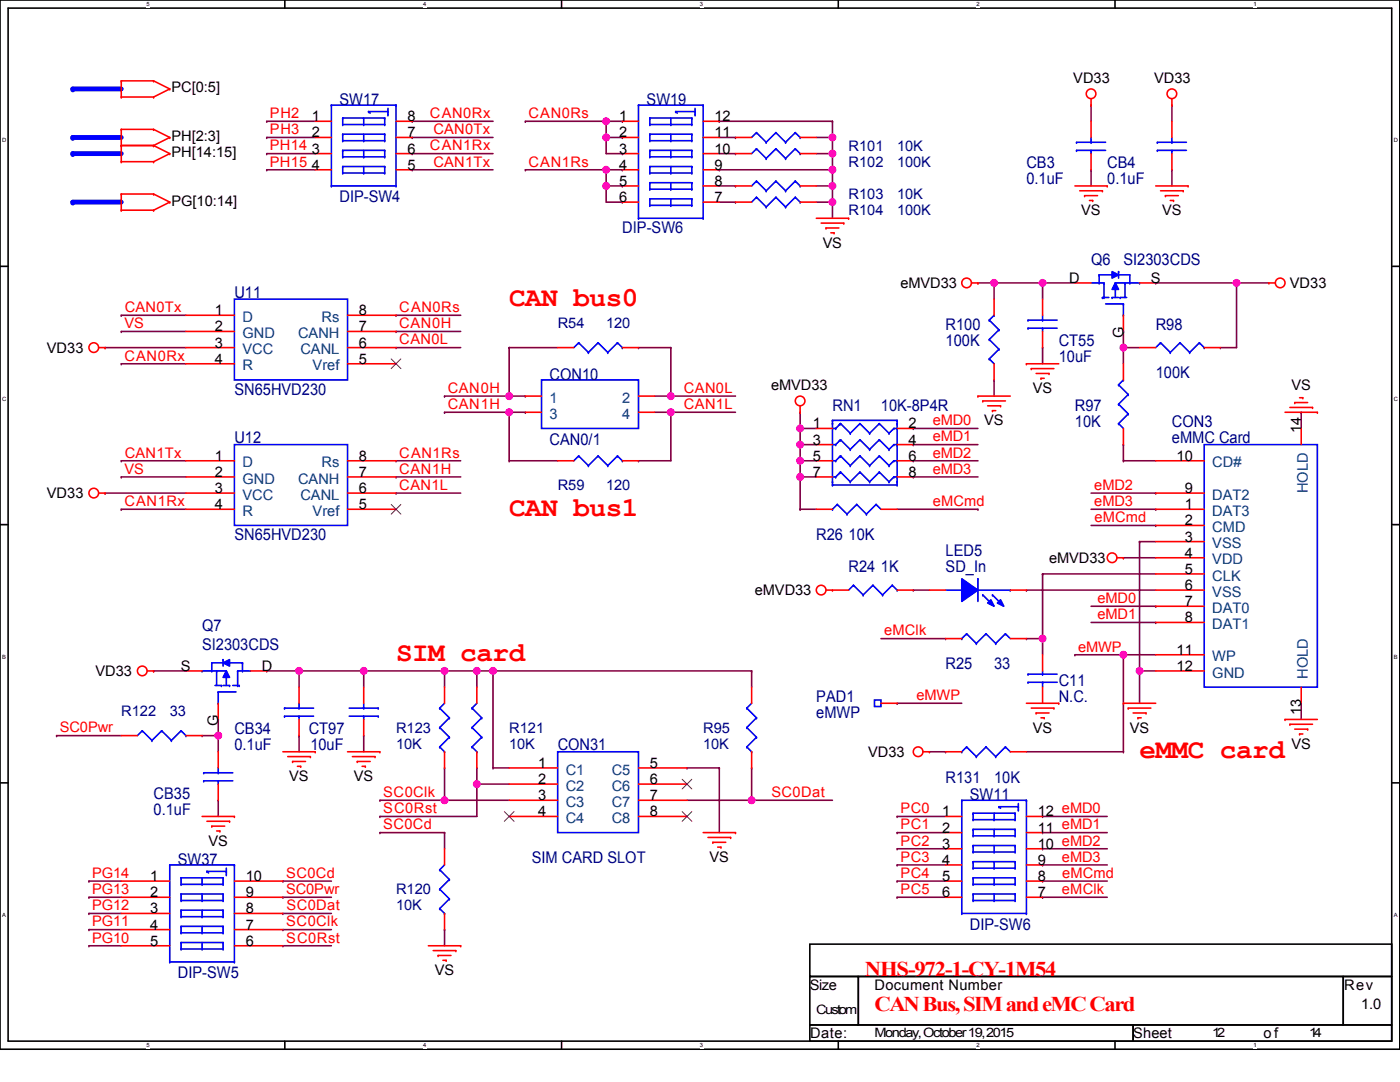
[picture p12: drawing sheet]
<svg xmlns="http://www.w3.org/2000/svg" width="279mm" height="216mm" viewBox="0 0 279 216" stroke-linecap="round" stroke-linejoin="round" font-family="sans-serif">
<defs><g id="words">
<g font-size="5.5" fill="#f00">
<text x="101.6" y="61">CAN bus0</text>
<text x="101.6" y="103">CAN bus1</text>
<text x="79" y="132">SIM card</text>
<text x="227.4" y="151.3">eMMC card</text>
</g>
<g font-size="4.2" fill="#f00">
<text x="172.6" y="194.7">NHS-972-1-CY-1M54</text>
<text x="174.5" y="201.8">CAN Bus, SIM and eMC Card</text>
</g>
<g font-size="3.2" fill="#000080">
<text x="67.7" y="21">SW17</text>
<text x="129" y="21">SW19</text>
<text x="204.8" y="33.6">CB3</text>
<text x="221" y="33.6">CB4</text>
<text x="67.7" y="40.3">DIP-SW4</text>
<text x="204.8" y="36.8">0.1uF</text>
<text x="221" y="36.8">0.1uF</text>
<text x="124.2" y="46.5">DIP-SW6</text>
<text x="217.7" y="52.9">Q6</text>
<text x="224.2" y="52.9">SI2303CDS</text>
<text x="46.8" y="59.4">U11</text>
<text x="188.7" y="65.8">R100</text>
<text x="230.7" y="65.8">R98</text>
<text x="188.7" y="69.1">100K</text>
<text x="211.3" y="69">CT55</text>
<text x="109.7" y="75.8">CON10</text>
<text x="211.3" y="72.3">10uF</text>
<text x="230.7" y="75.5">100K</text>
<text x="46.8" y="78.7">SN65HVD230</text>
<text x="166.1" y="82">RN1</text>
<text x="175.8" y="82">10K-8P4R</text>
<text x="214.5" y="82">R97</text>
<text x="46.8" y="88.4">U12</text>
<text x="109.7" y="88.7">CAN0/1</text>
<text x="214.5" y="85.2">10K</text>
<text x="233.9" y="85.2">CON3</text>
<text x="233.9" y="88.4">eMMC Card</text>
<text x="46.8" y="107.8">SN65HVD230</text>
<text x="162.9" y="107.8">R26 10K</text>
<text x="188.7" y="111">LED5</text>
<text x="169.4" y="114.2">R24 1K</text>
<text x="188.7" y="114.2">SD_In</text>
<text x="40.3" y="125.8">Q7</text>
<text x="40.3" y="129.7">SI2303CDS</text>
<text x="188.7" y="133.6">R25</text>
<text x="198.4" y="133.6">33</text>
<text x="211.3" y="136.8">C11</text>
<text x="162.9" y="140">PAD1</text>
<text x="162.9" y="143.2">eMWP</text>
<text x="211.3" y="140">N.C.</text>
<text x="46.8" y="146.5">CB34</text>
<text x="46.8" y="149.7">0.1uF</text>
<text x="61.6" y="146.5">CT97</text>
<text x="61.9" y="149.7">10uF</text>
<text x="111.3" y="149.7">CON31</text>
<text x="30.7" y="159.4">CB35</text>
<text x="188.7" y="156.1">R131</text>
<text x="193.6" y="159.7">SW11</text>
<text x="198.4" y="156.1">10K</text>
<text x="30.7" y="162.6">0.1uF</text>
<text x="35.5" y="172.6">SW37</text>
<text x="106.1" y="172.3">SIM CARD SLOT</text>
<text x="193.6" y="185.5">DIP-SW6</text>
<text x="35.5" y="195.2">DIP-SW5</text>
</g>
<g font-size="2.9">
<text x="214.2" y="16.5">VD33</text>
<text x="230.3" y="16.5">VD33</text>
<text x="34.2" y="18.4">PC[0:5]</text>
<text x="34.2" y="28.1">PH[2:3]</text>
<text x="62.2" y="24.2">1</text>
<text x="62.2" y="27.4">2</text>
<text x="81.3" y="24.2">8</text>
<text x="81.3" y="27.4">7</text>
<text x="123.5" y="24.2">1</text>
<text x="123.5" y="27.4">2</text>
<text x="142.6" y="24.2">12</text>
<text x="142.6" y="27.4">11</text>
<text x="34.2" y="31.3">PH[14:15]</text>
<text x="62.2" y="30.6">3</text>
<text x="62.2" y="33.9">4</text>
<text x="81.3" y="30.6">6</text>
<text x="81.3" y="33.9">5</text>
<text x="123.5" y="30.6">3</text>
<text x="123.5" y="33.9">4</text>
<text x="142.6" y="30.6">10</text>
<text x="142.6" y="33.9">9</text>
<text x="34.2" y="41">PG[10:14]</text>
<text x="123.5" y="37.1">5</text>
<text x="123.5" y="40.3">6</text>
<text x="142.6" y="37.1">8</text>
<text x="142.6" y="40.3">7</text>
<text x="215.8" y="43">VS</text>
<text x="231.9" y="43">VS</text>
<text x="164.2" y="49.4">VS</text>
<text x="179.7" y="57.5">eMVD33</text>
<text x="213.4" y="56.5">D</text>
<text x="229.7" y="56.5">S</text>
<text x="257.4" y="57.5">VD33</text>
<text x="42.9" y="62.9">1</text>
<text x="71.6" y="62.9">8</text>
<text x="9.4" y="70.4">VD33</text>
<text x="42.9" y="66.1">2</text>
<text x="42.9" y="69.4">3</text>
<text x="71.6" y="66.1">7</text>
<text x="71.6" y="69.4">6</text>
<text x="224.2" y="67.4" transform="rotate(-90 224.2 67.4)">G</text>
<text x="42.9" y="72.6">4</text>
<text x="71.6" y="72.6">5</text>
<text x="153.9" y="77.8">eMVD33</text>
<text x="257.7" y="77.8">VS</text>
<text x="206.1" y="78.4">VS</text>
<text x="162.2" y="85.5">1</text>
<text x="162.2" y="88.7">3</text>
<text x="181.3" y="85.5">2</text>
<text x="181.3" y="88.7">4</text>
<text x="196.4" y="84.9">VS</text>
<text x="259.7" y="86.5" transform="rotate(-90 259.7 86.5)">14</text>
<text x="42.9" y="91.9">1</text>
<text x="42.9" y="95.2">2</text>
<text x="71.6" y="91.9">8</text>
<text x="71.6" y="95.2">7</text>
<text x="162.2" y="91.9">5</text>
<text x="162.2" y="95.2">7</text>
<text x="181.3" y="91.9">6</text>
<text x="181.3" y="95.2">8</text>
<text x="234.8" y="91.9">10</text>
<text x="9.4" y="99.4">VD33</text>
<text x="42.9" y="98.4">3</text>
<text x="42.9" y="101.6">4</text>
<text x="71.6" y="98.4">6</text>
<text x="71.6" y="101.6">5</text>
<text x="236.4" y="101.6">1</text>
<text x="236.4" y="98.4">9</text>
<text x="236.4" y="104.8">2</text>
<text x="209.4" y="112.3">eMVD33</text>
<text x="236.4" y="111.3">4</text>
<text x="236.4" y="108.1">3</text>
<text x="150.7" y="118.8">eMVD33</text>
<text x="236.4" y="117.7">6</text>
<text x="236.4" y="114.5">5</text>
<text x="236.4" y="124.2">8</text>
<text x="236.4" y="121">7</text>
<text x="234.8" y="130.6">11</text>
<text x="19" y="134.9">VD33</text>
<text x="36.1" y="133.9">S</text>
<text x="52.3" y="133.9">D</text>
<text x="234.8" y="133.9">12</text>
<text x="259.7" y="142.6" transform="rotate(-90 259.7 142.6)">13</text>
<text x="43.5" y="144.9" transform="rotate(-90 43.5 144.9)">G</text>
<text x="206.1" y="146.2">VS</text>
<text x="225.5" y="146.2">VS</text>
<text x="257.7" y="149.4">VS</text>
<text x="57.7" y="155.9">VS</text>
<text x="70.6" y="155.9">VS</text>
<text x="107.4" y="153.2">1</text>
<text x="129.7" y="153.2">5</text>
<text x="173.2" y="151">VD33</text>
<text x="107.4" y="156.5">2</text>
<text x="107.4" y="159.7">3</text>
<text x="129.7" y="156.5">6</text>
<text x="129.7" y="159.7">7</text>
<text x="107.4" y="162.9">4</text>
<text x="129.7" y="162.9">8</text>
<text x="188.1" y="162.9">1</text>
<text x="188.1" y="166.1">2</text>
<text x="207.1" y="162.9">12 eMD0</text>
<text x="207.1" y="166.1">11 eMD1</text>
<text x="41.6" y="168.8">VS</text>
<text x="141.6" y="172">VS</text>
<text x="188.1" y="169.4">3</text>
<text x="188.1" y="172.6">4</text>
<text x="207.1" y="169.4">10 eMD2</text>
<text x="207.1" y="172.6">9</text>
<text x="30" y="175.8">1</text>
<text x="30" y="179">2</text>
<text x="49" y="175.8">10</text>
<text x="49" y="179">9</text>
<text x="188.1" y="175.8">5</text>
<text x="188.1" y="179">6</text>
<text x="207.1" y="175.8">8</text>
<text x="207.1" y="179">7</text>
<text x="30" y="182.3">3</text>
<text x="30" y="185.5">4</text>
<text x="49" y="182.3">8</text>
<text x="49" y="185.5">7</text>
<text x="30" y="188.7">5</text>
<text x="49" y="188.7">6</text>
<text x="86.8" y="194.6">VS</text>
<text x="161.6" y="197.5">Size</text>
<text x="174.5" y="197.5">Document Number</text>
<text x="268.2" y="197.5">Rev</text>
<text x="271.6" y="201.3">1.0</text>
<text x="161.7" y="207.1">Date:</text>
<text x="226.1" y="207.1">Sheet</text>
<text x="252.2" y="207.1">of</text>
</g>
<g font-size="2.9" fill="#f00">
<text x="53.9" y="23.6">PH2</text>
<text x="85.8" y="23.6">CAN0Rx</text>
<text x="105.5" y="23.6">CAN0Rs</text>
<text x="53.9" y="26.8">PH3</text>
<text x="86.5" y="26.8">CAN0Tx</text>
<text x="53.9" y="30">PH14</text>
<text x="53.9" y="33.2">PH15</text>
<text x="85.8" y="30">CAN1Rx</text>
<text x="86.5" y="33.2">CAN1Tx</text>
<text x="105.5" y="33.2">CAN1Rs</text>
<text x="24.8" y="65.5">VS</text>
<text x="24.9" y="62.3">CAN0Tx</text>
<text x="79.7" y="62.3">CAN0Rs</text>
<text x="79.7" y="65.5">CAN0H</text>
<text x="24.8" y="71.9">CAN0Rx</text>
<text x="79.7" y="68.7">CAN0L</text>
<text x="89.4" y="78.4">CAN0H</text>
<text x="89.4" y="81.6">CAN1H</text>
<text x="136.5" y="78.4">CAN0L</text>
<text x="136.5" y="81.6">CAN1L</text>
<text x="186.1" y="84.8">eMD0</text>
<text x="186.1" y="88.1">eMD1</text>
<text x="24.8" y="94.5">VS</text>
<text x="24.9" y="91.3">CAN1Tx</text>
<text x="79.7" y="91.3">CAN1Rs</text>
<text x="79.7" y="94.5">CAN1H</text>
<text x="186.1" y="91.3">eMD2</text>
<text x="186.1" y="94.5">eMD3</text>
<text x="24.8" y="101">CAN1Rx</text>
<text x="79.7" y="97.7">CAN1L</text>
<text x="186.2" y="101">eMCmd</text>
<text x="218.4" y="97.7">eMD2</text>
<text x="218.4" y="101">eMD3</text>
<text x="218.4" y="104.2">eMCmd</text>
<text x="219" y="120.3">eMD0</text>
<text x="219" y="123.6">eMD1</text>
<text x="176.5" y="126.8">eMClk</text>
<text x="215.2" y="130">eMWP</text>
<text x="182.9" y="139.7">eMWP</text>
<text x="11.9" y="146.1">SC0Pwr</text>
<text x="76.5" y="159">SC0Clk</text>
<text x="154" y="159">SC0Dat</text>
<text x="76.5" y="162.3">SC0Rst</text>
<text x="76.5" y="165.5">SC0Cd</text>
<text x="179.7" y="162.3">PC0</text>
<text x="179.7" y="165.5">PC1</text>
<text x="179.7" y="168.7">PC2</text>
<text x="179.7" y="171.9">PC3</text>
<text x="211.9" y="171.9">eMD3</text>
<text x="18.4" y="178.4">PG13</text>
<text x="18.4" y="175.2">PG14</text>
<text x="57.1" y="178.4">SC0Pwr</text>
<text x="57.1" y="175.2">SC0Cd</text>
<text x="179.7" y="175.2">PC4</text>
<text x="179.7" y="178.4">PC5</text>
<text x="211.9" y="178.4">eMClk</text>
<text x="212" y="175.2">eMCmd</text>
<text x="18.4" y="184.8">PG11</text>
<text x="18.4" y="181.6">PG12</text>
<text x="57.1" y="184.8">SC0Clk</text>
<text x="57.2" y="181.6">SC0Dat</text>
<text x="18.4" y="188.1">PG10</text>
<text x="57.1" y="188.1">SC0Rst</text>
</g>
<g font-size="2.9" fill="#000080">
<text x="169.4" y="30.1">R101</text>
<text x="169.4" y="33.3">R102</text>
<text x="179" y="30.1">10K</text>
<text x="179" y="33.3">100K</text>
<text x="169.4" y="39.7">R103</text>
<text x="179" y="39.7">10K</text>
<text x="169.4" y="43">R104</text>
<text x="179" y="43">100K</text>
<text x="111.3" y="65.5">R54</text>
<text x="121" y="65.5">120</text>
<text x="111.3" y="97.8">R59</text>
<text x="121" y="97.8">120</text>
<text x="24.2" y="143">R122</text>
<text x="33.9" y="143">33</text>
<text x="79" y="149.4">10K</text>
<text x="79" y="146.2">R123</text>
<text x="101.6" y="149.4">10K</text>
<text x="101.6" y="146.2">R121</text>
<text x="140.3" y="149.4">10K</text>
<text x="140.3" y="146.2">R95</text>
<text x="79" y="178.4">R120</text>
<text x="79" y="181.7">10K</text>
</g>
<g font-size="2.9" fill="#004080">
<text x="48.4" y="64.2">D</text>
<text x="64.2" y="64.2">Rs</text>
<text x="48.4" y="67.4">GND</text>
<text x="48.4" y="70.7">VCC</text>
<text x="59.5" y="67.4">CANH</text>
<text x="60" y="70.7">CANL</text>
<text x="48.4" y="73.9">R</text>
<text x="62.4" y="73.9">Vref</text>
<text x="109.7" y="80.4">1</text>
<text x="109.7" y="83.6">3</text>
<text x="124.2" y="80.4">2</text>
<text x="124.2" y="83.6">4</text>
<text x="48.4" y="93.3">D</text>
<text x="64.2" y="93.3">Rs</text>
<text x="241.9" y="93.3">CD#</text>
<text x="48.4" y="96.5">GND</text>
<text x="48.4" y="99.7">VCC</text>
<text x="59.5" y="96.5">CANH</text>
<text x="60" y="99.7">CANL</text>
<text x="241.9" y="99.7">DAT2</text>
<text x="261" y="98.4" transform="rotate(-90 261 98.4)">HOLD</text>
<text x="48.4" y="102.9">R</text>
<text x="62.4" y="102.9">Vref</text>
<text x="241.9" y="106.2">CMD</text>
<text x="241.9" y="102.9">DAT3</text>
<text x="241.9" y="112.6">VDD</text>
<text x="241.9" y="109.4">VSS</text>
<text x="241.9" y="119.1">VSS</text>
<text x="241.9" y="115.8">CLK</text>
<text x="241.9" y="125.5">DAT1</text>
<text x="241.9" y="122.3">DAT0</text>
<text x="241.9" y="132">WP</text>
<text x="241.9" y="135.2">GND</text>
<text x="261" y="135.5" transform="rotate(-90 261 135.5)">HOLD</text>
<text x="112.9" y="154.5">C1</text>
<text x="122.1" y="154.5">C5</text>
<text x="112.9" y="157.8">C2</text>
<text x="112.9" y="161">C3</text>
<text x="122.1" y="157.8">C6</text>
<text x="122.1" y="161">C7</text>
<text x="112.9" y="164.2">C4</text>
<text x="122.1" y="164.2">C8</text>
</g>
<g font-size="2.6">
<text x="162.9" y="202.3">Custom</text>
<text x="174.5" y="206.9">Monday, October 19, 2015</text>
<text x="241.9" y="206.9">12</text>
<text x="261.3" y="206.9">14</text>
</g>
<g font-size="1.2">
<text x="29.2" y="1.2">5</text>
<text x="84.5" y="1.2">4</text>
<text x="139.7" y="1.2">3</text>
<text x="194.9" y="1.2">2</text>
<text x="250.1" y="1.2">1</text>
<text x=".4" y="28.4">D</text>
<text x="278.2" y="28.4">D</text>
<text x=".4" y="79.9">C</text>
<text x="278.2" y="79.9">C</text>
<text x=".4" y="131.5">B</text>
<text x="278.2" y="131.5">B</text>
<text x=".4" y="183">A</text>
<text x="278.2" y="183">A</text>
<text x="29.2" y="208.9">5</text>
<text x="84.5" y="208.9">4</text>
<text x="139.7" y="208.9">3</text>
<text x="194.9" y="208.9">2</text>
<text x="250.1" y="208.9">1</text>
</g>
</g></defs>
<path d="M0 0h279.4v209.4h-279.4zM1.6 1.6h276.1v206.1h-276.1z" fill="none" stroke="#000" stroke-width=".32"/>
<g fill="#fff">
<path d="M29.2 .2h.7v1.3h-.7z"/>
<path d="M29.2 207.9h.7v1.3h-.7z"/>
</g>
<path d="M56.8 0v1.6M56.8 207.7v1.7" fill="none" stroke="#000" stroke-width=".32"/>
<g fill="#fff">
<path d="M84.5 .2h.6v1.3h-.6z"/>
<path d="M84.5 207.9h.6v1.3h-.6z"/>
</g>
<path d="M112.1 0v1.6M112.1 207.7v1.7" fill="none" stroke="#000" stroke-width=".32"/>
<g fill="#fff">
<path d="M139.7 .2h.6v1.3h-.6z"/>
<path d="M139.7 207.9h.6v1.3h-.6z"/>
</g>
<path d="M167.3 0v1.6M167.3 207.7v1.7" fill="none" stroke="#000" stroke-width=".32"/>
<g fill="#fff">
<path d="M194.9 .2h.6v1.3h-.6z"/>
<path d="M194.9 207.9h.6v1.3h-.6z"/>
</g>
<path d="M222.5 0v1.6M222.5 207.7v1.7" fill="none" stroke="#000" stroke-width=".32"/>
<g fill="#fff">
<path d="M250.1 .2h.7v1.3h-.7z"/>
<path d="M250.1 207.9h.7v1.3h-.7z"/>
<path d="M.4 27.4h.8v1.3h-.8z"/>
<path d="M278.2 27.4h.8v1.3h-.8z"/>
<path d="M.4 78.9h.8v1.3h-.8z"/>
<path d="M278.2 78.9h.8v1.3h-.8z"/>
</g>
<path d="M0 53.1h1.6M277.7 53.1h1.7" fill="none" stroke="#000" stroke-width=".32"/>
<g fill="#fff">
<path d="M.4 130.4h.8v1.3h-.8z"/>
<path d="M278.2 130.4h.7v1.3h-.7z"/>
</g>
<path d="M0 104.7h1.6M277.7 104.7h1.7" fill="none" stroke="#000" stroke-width=".32"/>
<g fill="#fff">
<path d="M.4 182h.8v1.3h-.8z"/>
<path d="M278.2 182h.7v1.3h-.7z"/>
</g>
<path d="M0 156.2h1.6M277.7 156.2h1.7" fill="none" stroke="#000" stroke-width=".32"/>
<path d="M79 62.9h12.9" fill="none" stroke="#800040" stroke-width=".32"/>
<circle cx="79" cy="62.9" r=".16" fill="#800040"/>
<path d="M79 66.1h12.9" fill="none" stroke="#800040" stroke-width=".32"/>
<circle cx="79" cy="66.1" r=".16" fill="#800040"/>
<path d="M24.2 66.1h12.9" fill="none" stroke="#800040" stroke-width=".32"/>
<circle cx="24.2" cy="66.1" r=".16" fill="#800040"/>
<path d="M24.2 72.6h12.9" fill="none" stroke="#800040" stroke-width=".32"/>
<circle cx="24.2" cy="72.6" r=".16" fill="#800040"/>
<path d="M79 69.4h12.9" fill="none" stroke="#800040" stroke-width=".32"/>
<circle cx="79" cy="69.4" r=".16" fill="#800040"/>
<path d="M24.2 62.9h12.9" fill="none" stroke="#800040" stroke-width=".32"/>
<circle cx="24.2" cy="62.9" r=".16" fill="#800040"/>
<path d="M56.5 188.7h9.6" fill="none" stroke="#800040" stroke-width=".32"/>
<circle cx="56.5" cy="188.7" r=".16" fill="#800040"/>
<path d="M56.5 185.5h9.6" fill="none" stroke="#800040" stroke-width=".32"/>
<circle cx="56.5" cy="185.5" r=".16" fill="#800040"/>
<path d="M56.5 179h9.6" fill="none" stroke="#800040" stroke-width=".32"/>
<circle cx="56.5" cy="179" r=".16" fill="#800040"/>
<path d="M56.5 175.8h9.6" fill="none" stroke="#800040" stroke-width=".32"/>
<circle cx="56.5" cy="175.8" r=".16" fill="#800040"/>
<path d="M95.2 153.2v3.3" fill="none" stroke="#800040" stroke-width=".32"/>
<circle cx="95.2" cy="153.2" r=".16" fill="#800040"/>
<path d="M88.7 153.2v6.5" fill="none" stroke="#800040" stroke-width=".32"/>
<circle cx="88.7" cy="153.2" r=".16" fill="#800040"/>
<path d="M98.4 133.9v19.3" fill="none" stroke="#800040" stroke-width=".32"/>
<circle cx="98.4" cy="133.9" r=".16" fill="#800040"/>
<path d="M98.4 133.9h51.6" fill="none" stroke="#800040" stroke-width=".32"/>
<circle cx="98.4" cy="133.9" r=".16" fill="#800040"/>
<path d="M56.5 182.3h9.6" fill="none" stroke="#800040" stroke-width=".32"/>
<circle cx="56.5" cy="182.3" r=".16" fill="#800040"/>
<path d="M95.2 133.9v3.2" fill="none" stroke="#800040" stroke-width=".32"/>
<circle cx="95.2" cy="133.9" r=".16" fill="#800040"/>
<path d="M150 153.2v6.5" fill="none" stroke="#800040" stroke-width=".32"/>
<circle cx="150" cy="153.2" r=".16" fill="#800040"/>
<path d="M150 133.9v3.2" fill="none" stroke="#800040" stroke-width=".32"/>
<circle cx="150" cy="133.9" r=".16" fill="#800040"/>
<path d="M88.7 133.9v3.2" fill="none" stroke="#800040" stroke-width=".32"/>
<circle cx="88.7" cy="133.9" r=".16" fill="#800040"/>
<path d="M88.7 166.1v3.3" fill="none" stroke="#800040" stroke-width=".32"/>
<circle cx="88.7" cy="166.1" r=".16" fill="#800040"/>
<path d="M17.7 188.7h6.5" fill="none" stroke="#800040" stroke-width=".32"/>
<circle cx="17.7" cy="188.7" r=".16" fill="#800040"/>
<path d="M17.7 185.5h6.5" fill="none" stroke="#800040" stroke-width=".32"/>
<circle cx="17.7" cy="185.5" r=".16" fill="#800040"/>
<path d="M17.7 179h6.5" fill="none" stroke="#800040" stroke-width=".32"/>
<circle cx="17.7" cy="179" r=".16" fill="#800040"/>
<path d="M17.7 175.8h6.5" fill="none" stroke="#800040" stroke-width=".32"/>
<circle cx="17.7" cy="175.8" r=".16" fill="#800040"/>
<path d="M17.7 182.3h6.5" fill="none" stroke="#800040" stroke-width=".32"/>
<circle cx="17.7" cy="182.3" r=".16" fill="#800040"/>
<path d="M88.7 133.9h6.5" fill="none" stroke="#800040" stroke-width=".32"/>
<circle cx="88.7" cy="133.9" r=".16" fill="#800040"/>
<path d="M53.2 133.9h6.5" fill="none" stroke="#800040" stroke-width=".32"/>
<circle cx="53.2" cy="133.9" r=".16" fill="#800040"/>
<path d="M98.4 153.2h3.2" fill="none" stroke="#800040" stroke-width=".32"/>
<circle cx="98.4" cy="153.2" r=".16" fill="#800040"/>
<path d="M11.3 146.8h12.9" fill="none" stroke="#800040" stroke-width=".32"/>
<circle cx="11.3" cy="146.8" r=".16" fill="#800040"/>
<path d="M75.8 162.9h19.4" fill="none" stroke="#800040" stroke-width=".32"/>
<circle cx="75.8" cy="162.9" r=".16" fill="#800040"/>
<path d="M75.8 159.7h12.9" fill="none" stroke="#800040" stroke-width=".32"/>
<circle cx="75.8" cy="159.7" r=".16" fill="#800040"/>
<path d="M75.8 166.1h12.9" fill="none" stroke="#800040" stroke-width=".32"/>
<circle cx="75.8" cy="166.1" r=".16" fill="#800040"/>
<path d="M143.6 153.2v12.9" fill="none" stroke="#800040" stroke-width=".32"/>
<circle cx="143.6" cy="153.2" r=".16" fill="#800040"/>
<path d="M137.1 153.2h6.5" fill="none" stroke="#800040" stroke-width=".32"/>
<circle cx="137.1" cy="153.2" r=".16" fill="#800040"/>
<path d="M43.6 146.8v3.2" fill="none" stroke="#800040" stroke-width=".32"/>
<circle cx="43.6" cy="146.8" r=".16" fill="#800040"/>
<path d="M88.7 185.5v3.2" fill="none" stroke="#800040" stroke-width=".32"/>
<circle cx="88.7" cy="185.5" r=".16" fill="#800040"/>
<path d="M95.2 156.5v6.4" fill="none" stroke="#800040" stroke-width=".32"/>
<circle cx="95.2" cy="156.5" r=".16" fill="#800040"/>
<path d="M150 159.7h16.1" fill="none" stroke="#800040" stroke-width=".32"/>
<circle cx="150" cy="159.7" r=".16" fill="#800040"/>
<path d="M30.7 133.9h6.4" fill="none" stroke="#800040" stroke-width=".32"/>
<circle cx="30.7" cy="133.9" r=".16" fill="#800040"/>
<path d="M95.2 156.5h6.4" fill="none" stroke="#800040" stroke-width=".32"/>
<circle cx="95.2" cy="156.5" r=".16" fill="#800040"/>
<path d="M88.7 159.7h12.9" fill="none" stroke="#800040" stroke-width=".32"/>
<circle cx="88.7" cy="159.7" r=".16" fill="#800040"/>
<path d="M72.6 133.9v3.2" fill="none" stroke="#800040" stroke-width=".32"/>
<circle cx="72.6" cy="133.9" r=".16" fill="#800040"/>
<path d="M72.6 146.8v3.2" fill="none" stroke="#800040" stroke-width=".32"/>
<circle cx="72.6" cy="146.8" r=".16" fill="#800040"/>
<path d="M59.7 133.9v3.2" fill="none" stroke="#800040" stroke-width=".32"/>
<circle cx="59.7" cy="133.9" r=".16" fill="#800040"/>
<path d="M59.7 146.8v3.2" fill="none" stroke="#800040" stroke-width=".32"/>
<circle cx="59.7" cy="146.8" r=".16" fill="#800040"/>
<path d="M95.2 133.9h3.2" fill="none" stroke="#800040" stroke-width=".32"/>
<circle cx="95.2" cy="133.9" r=".16" fill="#800040"/>
<path d="M72.6 133.9h16.1" fill="none" stroke="#800040" stroke-width=".32"/>
<circle cx="72.6" cy="133.9" r=".16" fill="#800040"/>
<path d="M43.6 159.7v3.2" fill="none" stroke="#800040" stroke-width=".32"/>
<circle cx="43.6" cy="159.7" r=".16" fill="#800040"/>
<path d="M40.3 146.8h3.3" fill="none" stroke="#800040" stroke-width=".32"/>
<circle cx="40.3" cy="146.8" r=".16" fill="#800040"/>
<path d="M43.6 143.6v3.2" fill="none" stroke="#800040" stroke-width=".32"/>
<circle cx="43.6" cy="143.6" r=".16" fill="#800040"/>
<path d="M59.7 133.9h12.9" fill="none" stroke="#800040" stroke-width=".32"/>
<circle cx="59.7" cy="133.9" r=".16" fill="#800040"/>
<path d="M233.9 33.9v3.2" fill="none" stroke="#800040" stroke-width=".32"/>
<circle cx="233.9" cy="33.9" r=".16" fill="#800040"/>
<path d="M133.9 79h12.9" fill="none" stroke="#800040" stroke-width=".32"/>
<circle cx="133.9" cy="79" r=".16" fill="#800040"/>
<path d="M101.6 82.3v9.6" fill="none" stroke="#800040" stroke-width=".32"/>
<circle cx="101.6" cy="82.3" r=".16" fill="#800040"/>
<path d="M101.6 91.9h9.7" fill="none" stroke="#800040" stroke-width=".32"/>
<circle cx="101.6" cy="91.9" r=".16" fill="#800040"/>
<path d="M127.4 91.9h6.5" fill="none" stroke="#800040" stroke-width=".32"/>
<circle cx="127.4" cy="91.9" r=".16" fill="#800040"/>
<path d="M133.9 82.3v9.6" fill="none" stroke="#800040" stroke-width=".32"/>
<circle cx="133.9" cy="82.3" r=".16" fill="#800040"/>
<path d="M101.6 69.4v9.6" fill="none" stroke="#800040" stroke-width=".32"/>
<circle cx="101.6" cy="69.4" r=".16" fill="#800040"/>
<path d="M101.6 69.4h9.7" fill="none" stroke="#800040" stroke-width=".32"/>
<circle cx="101.6" cy="69.4" r=".16" fill="#800040"/>
<path d="M127.4 69.4h6.5" fill="none" stroke="#800040" stroke-width=".32"/>
<circle cx="127.4" cy="69.4" r=".16" fill="#800040"/>
<path d="M133.9 69.4v9.6" fill="none" stroke="#800040" stroke-width=".32"/>
<circle cx="133.9" cy="69.4" r=".16" fill="#800040"/>
<path d="M101.6 82.3h3.2" fill="none" stroke="#800040" stroke-width=".32"/>
<circle cx="104.8" cy="82.3" r=".16" fill="#800040"/>
<path d="M101.6 79h3.2" fill="none" stroke="#800040" stroke-width=".32"/>
<circle cx="104.8" cy="79" r=".16" fill="#800040"/>
<path d="M88.7 79h12.9" fill="none" stroke="#800040" stroke-width=".32"/>
<circle cx="88.7" cy="79" r=".16" fill="#800040"/>
<path d="M130.7 82.3h3.2" fill="none" stroke="#800040" stroke-width=".32"/>
<circle cx="133.9" cy="82.3" r=".16" fill="#800040"/>
<path d="M130.7 79h3.2" fill="none" stroke="#800040" stroke-width=".32"/>
<circle cx="133.9" cy="79" r=".16" fill="#800040"/>
<path d="M233.9 21v3.2" fill="none" stroke="#800040" stroke-width=".32"/>
<circle cx="233.9" cy="21" r=".16" fill="#800040"/>
<path d="M217.7 33.9v3.2" fill="none" stroke="#800040" stroke-width=".32"/>
<circle cx="217.7" cy="33.9" r=".16" fill="#800040"/>
<path d="M217.7 21v3.2" fill="none" stroke="#800040" stroke-width=".32"/>
<circle cx="217.7" cy="21" r=".16" fill="#800040"/>
<path d="M21 69.4h16.1" fill="none" stroke="#800040" stroke-width=".32"/>
<circle cx="21" cy="69.4" r=".16" fill="#800040"/>
<path d="M133.9 82.3h12.9" fill="none" stroke="#800040" stroke-width=".32"/>
<circle cx="133.9" cy="82.3" r=".16" fill="#800040"/>
<path d="M88.7 82.3h12.9" fill="none" stroke="#800040" stroke-width=".32"/>
<circle cx="88.7" cy="82.3" r=".16" fill="#800040"/>
<path d="M143.6 27.4h3.2" fill="none" stroke="#800040" stroke-width=".32"/>
<circle cx="146.8" cy="27.4" r=".16" fill="#800040"/>
<path d="M143.6 30.7h3.2" fill="none" stroke="#800040" stroke-width=".32"/>
<circle cx="146.8" cy="30.7" r=".16" fill="#800040"/>
<path d="M162.9 27.4h3.2" fill="none" stroke="#800040" stroke-width=".32"/>
<circle cx="166.1" cy="27.4" r=".16" fill="#800040"/>
<path d="M143.6 24.2h22.5" fill="none" stroke="#800040" stroke-width=".32"/>
<circle cx="143.6" cy="24.2" r=".16" fill="#800040"/>
<path d="M162.9 30.7h3.2" fill="none" stroke="#800040" stroke-width=".32"/>
<circle cx="166.1" cy="30.7" r=".16" fill="#800040"/>
<path d="M143.6 37.1h3.2" fill="none" stroke="#800040" stroke-width=".32"/>
<circle cx="146.8" cy="37.1" r=".16" fill="#800040"/>
<path d="M143.6 40.3h3.2" fill="none" stroke="#800040" stroke-width=".32"/>
<circle cx="146.8" cy="40.3" r=".16" fill="#800040"/>
<path d="M166.1 37.1v3.2" fill="none" stroke="#800040" stroke-width=".32"/>
<circle cx="166.1" cy="37.1" r=".16" fill="#800040"/>
<path d="M162.9 37.1h3.2" fill="none" stroke="#800040" stroke-width=".32"/>
<circle cx="166.1" cy="37.1" r=".16" fill="#800040"/>
<path d="M143.6 33.9h22.5" fill="none" stroke="#800040" stroke-width=".32"/>
<circle cx="143.6" cy="33.9" r=".16" fill="#800040"/>
<path d="M162.9 40.3h3.2" fill="none" stroke="#800040" stroke-width=".32"/>
<circle cx="166.1" cy="40.3" r=".16" fill="#800040"/>
<path d="M166.1 30.7v3.2" fill="none" stroke="#800040" stroke-width=".32"/>
<circle cx="166.1" cy="30.7" r=".16" fill="#800040"/>
<path d="M166.1 40.3v3.3" fill="none" stroke="#800040" stroke-width=".32"/>
<circle cx="166.1" cy="40.3" r=".16" fill="#800040"/>
<path d="M121 24.2h3.2" fill="none" stroke="#800040" stroke-width=".32"/>
<circle cx="124.2" cy="24.2" r=".16" fill="#800040"/>
<path d="M121 27.4h3.2" fill="none" stroke="#800040" stroke-width=".32"/>
<circle cx="124.2" cy="27.4" r=".16" fill="#800040"/>
<path d="M121 24.2v3.2" fill="none" stroke="#800040" stroke-width=".32"/>
<circle cx="121" cy="24.2" r=".16" fill="#800040"/>
<path d="M104.8 24.2h16.2" fill="none" stroke="#800040" stroke-width=".32"/>
<circle cx="104.8" cy="24.2" r=".16" fill="#800040"/>
<path d="M121 30.7h3.2" fill="none" stroke="#800040" stroke-width=".32"/>
<circle cx="124.2" cy="30.7" r=".16" fill="#800040"/>
<path d="M121 27.4v3.3" fill="none" stroke="#800040" stroke-width=".32"/>
<circle cx="121" cy="27.4" r=".16" fill="#800040"/>
<path d="M79 91.9h12.9" fill="none" stroke="#800040" stroke-width=".32"/>
<circle cx="79" cy="91.9" r=".16" fill="#800040"/>
<path d="M79 95.2h12.9" fill="none" stroke="#800040" stroke-width=".32"/>
<circle cx="79" cy="95.2" r=".16" fill="#800040"/>
<path d="M24.2 95.2h12.9" fill="none" stroke="#800040" stroke-width=".32"/>
<circle cx="24.2" cy="95.2" r=".16" fill="#800040"/>
<path d="M79 98.4h12.9" fill="none" stroke="#800040" stroke-width=".32"/>
<circle cx="79" cy="98.4" r=".16" fill="#800040"/>
<path d="M24.2 101.6h12.9" fill="none" stroke="#800040" stroke-width=".32"/>
<circle cx="24.2" cy="101.6" r=".16" fill="#800040"/>
<path d="M24.2 91.9h12.9" fill="none" stroke="#800040" stroke-width=".32"/>
<circle cx="24.2" cy="91.9" r=".16" fill="#800040"/>
<path d="M21 98.4h16.1" fill="none" stroke="#800040" stroke-width=".32"/>
<circle cx="21" cy="98.4" r=".16" fill="#800040"/>
<path d="M166.1 27.4v3.3" fill="none" stroke="#800040" stroke-width=".32"/>
<circle cx="166.1" cy="27.4" r=".16" fill="#800040"/>
<path d="M104.8 33.9h16.2" fill="none" stroke="#800040" stroke-width=".32"/>
<circle cx="104.8" cy="33.9" r=".16" fill="#800040"/>
<path d="M121 37.1v3.2" fill="none" stroke="#800040" stroke-width=".32"/>
<circle cx="121" cy="37.1" r=".16" fill="#800040"/>
<path d="M121 33.9h3.2" fill="none" stroke="#800040" stroke-width=".32"/>
<circle cx="124.2" cy="33.9" r=".16" fill="#800040"/>
<path d="M121 37.1h3.2" fill="none" stroke="#800040" stroke-width=".32"/>
<circle cx="124.2" cy="37.1" r=".16" fill="#800040"/>
<path d="M121 33.9v3.2" fill="none" stroke="#800040" stroke-width=".32"/>
<circle cx="121" cy="33.9" r=".16" fill="#800040"/>
<path d="M121 40.3h3.2" fill="none" stroke="#800040" stroke-width=".32"/>
<circle cx="124.2" cy="40.3" r=".16" fill="#800040"/>
<path d="M14.5 40.3h9.7" fill="none" stroke="#00f" stroke-width=".97"/>
<circle cx="14.5" cy="40.3" r=".48" fill="#00f"/>
<path d="M14.5 30.7h9.7" fill="none" stroke="#00f" stroke-width=".97"/>
<circle cx="14.5" cy="30.7" r=".48" fill="#00f"/>
<path d="M14.5 27.4h9.7" fill="none" stroke="#00f" stroke-width=".97"/>
<circle cx="14.5" cy="27.4" r=".48" fill="#00f"/>
<path d="M53.2 24.2h9.7" fill="none" stroke="#800040" stroke-width=".32"/>
<circle cx="53.2" cy="24.2" r=".16" fill="#800040"/>
<path d="M53.2 27.4h9.7" fill="none" stroke="#800040" stroke-width=".32"/>
<circle cx="53.2" cy="27.4" r=".16" fill="#800040"/>
<path d="M53.2 30.7h9.7" fill="none" stroke="#800040" stroke-width=".32"/>
<circle cx="53.2" cy="30.7" r=".16" fill="#800040"/>
<path d="M53.2 33.9h9.7" fill="none" stroke="#800040" stroke-width=".32"/>
<circle cx="53.2" cy="33.9" r=".16" fill="#800040"/>
<path d="M82.3 27.4h16.1" fill="none" stroke="#800040" stroke-width=".32"/>
<circle cx="82.3" cy="27.4" r=".16" fill="#800040"/>
<path d="M82.3 24.2h16.1" fill="none" stroke="#800040" stroke-width=".32"/>
<circle cx="82.3" cy="24.2" r=".16" fill="#800040"/>
<path d="M82.3 33.9h16.1" fill="none" stroke="#800040" stroke-width=".32"/>
<circle cx="82.3" cy="33.9" r=".16" fill="#800040"/>
<path d="M82.3 30.7h16.1" fill="none" stroke="#800040" stroke-width=".32"/>
<circle cx="82.3" cy="30.7" r=".16" fill="#800040"/>
<path d="M208.1 114.5v12.9" fill="none" stroke="#800040" stroke-width=".32"/>
<circle cx="208.1" cy="114.5" r=".16" fill="#800040"/>
<path d="M204.8 117.7h25.9" fill="none" stroke="#800040" stroke-width=".32"/>
<circle cx="204.8" cy="117.7" r=".16" fill="#800040"/>
<path d="M179 140.3h12.9" fill="none" stroke="#800040" stroke-width=".32"/>
<circle cx="179" cy="140.3" r=".16" fill="#800040"/>
<path d="M208.1 69.4v3.2" fill="none" stroke="#800040" stroke-width=".32"/>
<circle cx="208.1" cy="69.4" r=".16" fill="#800040"/>
<path d="M198.4 75.8v3.2" fill="none" stroke="#800040" stroke-width=".32"/>
<circle cx="198.4" cy="75.8" r=".16" fill="#800040"/>
<path d="M224.2 111.3h6.5" fill="none" stroke="#800040" stroke-width=".32"/>
<circle cx="224.2" cy="111.3" r=".16" fill="#800040"/>
<path d="M224.2 130.7h6.5" fill="none" stroke="#800040" stroke-width=".32"/>
<circle cx="224.2" cy="130.7" r=".16" fill="#800040"/>
<path d="M227.4 133.9v6.4" fill="none" stroke="#800040" stroke-width=".32"/>
<circle cx="227.4" cy="133.9" r=".16" fill="#800040"/>
<path d="M227.4 108.1h3.3" fill="none" stroke="#800040" stroke-width=".32"/>
<circle cx="227.4" cy="108.1" r=".16" fill="#800040"/>
<path d="M259.7 140.3v3.3" fill="none" stroke="#800040" stroke-width=".32"/>
<circle cx="259.7" cy="140.3" r=".16" fill="#800040"/>
<path d="M259.7 82.3v3.2" fill="none" stroke="#800040" stroke-width=".32"/>
<circle cx="259.7" cy="82.3" r=".16" fill="#800040"/>
<path d="M224.2 88.7v3.2" fill="none" stroke="#800040" stroke-width=".32"/>
<circle cx="224.2" cy="88.7" r=".16" fill="#800040"/>
<path d="M227.4 133.9h3.3" fill="none" stroke="#800040" stroke-width=".32"/>
<circle cx="227.4" cy="133.9" r=".16" fill="#800040"/>
<path d="M182.3 117.7h3.2" fill="none" stroke="#800040" stroke-width=".32"/>
<circle cx="182.3" cy="117.7" r=".16" fill="#800040"/>
<path d="M208.1 127.4v3.3" fill="none" stroke="#800040" stroke-width=".32"/>
<circle cx="208.1" cy="127.4" r=".16" fill="#800040"/>
<path d="M208.1 114.5h22.6" fill="none" stroke="#800040" stroke-width=".32"/>
<circle cx="208.1" cy="114.5" r=".16" fill="#800040"/>
<path d="M227.4 108.1v25.8" fill="none" stroke="#800040" stroke-width=".32"/>
<circle cx="227.4" cy="108.1" r=".16" fill="#800040"/>
<path d="M159.7 85.5v3.2" fill="none" stroke="#800040" stroke-width=".32"/>
<circle cx="159.7" cy="85.5" r=".16" fill="#800040"/>
<path d="M179 101.6h16.2" fill="none" stroke="#800040" stroke-width=".32"/>
<circle cx="195.2" cy="101.6" r=".16" fill="#800040"/>
<path d="M159.7 85.5h3.2" fill="none" stroke="#800040" stroke-width=".32"/>
<circle cx="159.7" cy="85.5" r=".16" fill="#800040"/>
<path d="M204.8 127.4h3.3" fill="none" stroke="#800040" stroke-width=".32"/>
<circle cx="204.8" cy="127.4" r=".16" fill="#800040"/>
<path d="M159.7 95.2v6.4" fill="none" stroke="#800040" stroke-width=".32"/>
<circle cx="159.7" cy="95.2" r=".16" fill="#800040"/>
<path d="M243.6 69.4h3.2" fill="none" stroke="#800040" stroke-width=".32"/>
<circle cx="243.6" cy="69.4" r=".16" fill="#800040"/>
<path d="M159.7 88.7h3.2" fill="none" stroke="#800040" stroke-width=".32"/>
<circle cx="159.7" cy="88.7" r=".16" fill="#800040"/>
<path d="M159.7 91.9h3.2" fill="none" stroke="#800040" stroke-width=".32"/>
<circle cx="159.7" cy="91.9" r=".16" fill="#800040"/>
<path d="M159.7 91.9v3.3" fill="none" stroke="#800040" stroke-width=".32"/>
<circle cx="159.7" cy="91.9" r=".16" fill="#800040"/>
<path d="M159.7 101.6h3.2" fill="none" stroke="#800040" stroke-width=".32"/>
<circle cx="159.7" cy="101.6" r=".16" fill="#800040"/>
<path d="M230.7 56.5h16.1" fill="none" stroke="#800040" stroke-width=".32"/>
<circle cx="230.7" cy="56.5" r=".16" fill="#800040"/>
<path d="M246.8 56.5v12.9" fill="none" stroke="#800040" stroke-width=".32"/>
<circle cx="246.8" cy="56.5" r=".16" fill="#800040"/>
<path d="M224.2 69.4v3.2" fill="none" stroke="#800040" stroke-width=".32"/>
<circle cx="224.2" cy="69.4" r=".16" fill="#800040"/>
<path d="M159.7 82.3v3.2" fill="none" stroke="#800040" stroke-width=".32"/>
<circle cx="159.7" cy="82.3" r=".16" fill="#800040"/>
<path d="M246.8 56.5h6.4" fill="none" stroke="#800040" stroke-width=".32"/>
<circle cx="246.8" cy="56.5" r=".16" fill="#800040"/>
<path d="M208.1 56.5v3.2" fill="none" stroke="#800040" stroke-width=".32"/>
<circle cx="208.1" cy="56.5" r=".16" fill="#800040"/>
<path d="M198.4 56.5h9.7" fill="none" stroke="#800040" stroke-width=".32"/>
<circle cx="198.4" cy="56.5" r=".16" fill="#800040"/>
<path d="M159.7 88.7v3.2" fill="none" stroke="#800040" stroke-width=".32"/>
<circle cx="159.7" cy="88.7" r=".16" fill="#800040"/>
<path d="M195.2 56.5h3.2" fill="none" stroke="#800040" stroke-width=".32"/>
<circle cx="195.2" cy="56.5" r=".16" fill="#800040"/>
<path d="M208.1 56.5h6.4" fill="none" stroke="#800040" stroke-width=".32"/>
<circle cx="208.1" cy="56.5" r=".16" fill="#800040"/>
<path d="M198.4 56.5v3.2" fill="none" stroke="#800040" stroke-width=".32"/>
<circle cx="198.4" cy="56.5" r=".16" fill="#800040"/>
<path d="M159.7 95.2h3.2" fill="none" stroke="#800040" stroke-width=".32"/>
<circle cx="159.7" cy="95.2" r=".16" fill="#800040"/>
<path d="M14.5 17.7h9.7" fill="none" stroke="#00f" stroke-width=".97"/>
<circle cx="14.5" cy="17.7" r=".48" fill="#00f"/>
<path d="M179 162.9h9.7" fill="none" stroke="#800040" stroke-width=".32"/>
<circle cx="179" cy="162.9" r=".16" fill="#800040"/>
<path d="M179 166.1h9.7" fill="none" stroke="#800040" stroke-width=".32"/>
<circle cx="179" cy="166.1" r=".16" fill="#800040"/>
<path d="M179 169.4h9.7" fill="none" stroke="#800040" stroke-width=".32"/>
<circle cx="179" cy="169.4" r=".16" fill="#800040"/>
<path d="M179 172.6h9.7" fill="none" stroke="#800040" stroke-width=".32"/>
<circle cx="179" cy="172.6" r=".16" fill="#800040"/>
<path d="M179 175.8h9.7" fill="none" stroke="#800040" stroke-width=".32"/>
<circle cx="179" cy="175.8" r=".16" fill="#800040"/>
<path d="M179 179h9.7" fill="none" stroke="#800040" stroke-width=".32"/>
<circle cx="179" cy="179" r=".16" fill="#800040"/>
<path d="M208.1 162.9h12.9" fill="none" stroke="#800040" stroke-width=".32"/>
<circle cx="208.1" cy="162.9" r=".16" fill="#800040"/>
<path d="M208.1 166.1h12.9" fill="none" stroke="#800040" stroke-width=".32"/>
<circle cx="208.1" cy="166.1" r=".16" fill="#800040"/>
<path d="M208.1 169.4h12.9" fill="none" stroke="#800040" stroke-width=".32"/>
<circle cx="208.1" cy="169.4" r=".16" fill="#800040"/>
<path d="M208.1 172.6h12.9" fill="none" stroke="#800040" stroke-width=".32"/>
<circle cx="208.1" cy="172.6" r=".16" fill="#800040"/>
<path d="M208.1 175.8h12.9" fill="none" stroke="#800040" stroke-width=".32"/>
<circle cx="208.1" cy="175.8" r=".16" fill="#800040"/>
<path d="M208.1 179h12.9" fill="none" stroke="#800040" stroke-width=".32"/>
<circle cx="208.1" cy="179" r=".16" fill="#800040"/>
<path d="M217.7 121h13" fill="none" stroke="#800040" stroke-width=".32"/>
<circle cx="230.7" cy="121" r=".16" fill="#800040"/>
<path d="M217.7 124.2h13" fill="none" stroke="#800040" stroke-width=".32"/>
<circle cx="230.7" cy="124.2" r=".16" fill="#800040"/>
<path d="M217.7 98.4h13" fill="none" stroke="#800040" stroke-width=".32"/>
<circle cx="230.7" cy="98.4" r=".16" fill="#800040"/>
<path d="M217.7 101.6h13" fill="none" stroke="#800040" stroke-width=".32"/>
<circle cx="230.7" cy="101.6" r=".16" fill="#800040"/>
<path d="M217.7 104.8h13" fill="none" stroke="#800040" stroke-width=".32"/>
<circle cx="230.7" cy="104.8" r=".16" fill="#800040"/>
<path d="M175.8 127.4h12.9" fill="none" stroke="#800040" stroke-width=".32"/>
<circle cx="188.7" cy="127.4" r=".16" fill="#800040"/>
<path d="M182.3 85.5h12.9" fill="none" stroke="#800040" stroke-width=".32"/>
<circle cx="182.3" cy="85.5" r=".16" fill="#800040"/>
<path d="M182.3 88.7h12.9" fill="none" stroke="#800040" stroke-width=".32"/>
<circle cx="182.3" cy="88.7" r=".16" fill="#800040"/>
<path d="M182.3 91.9h12.9" fill="none" stroke="#800040" stroke-width=".32"/>
<circle cx="182.3" cy="91.9" r=".16" fill="#800040"/>
<path d="M182.3 95.2h12.9" fill="none" stroke="#800040" stroke-width=".32"/>
<circle cx="182.3" cy="95.2" r=".16" fill="#800040"/>
<path d="M224.2 69.4h3.2" fill="none" stroke="#800040" stroke-width=".32"/>
<circle cx="224.2" cy="69.4" r=".16" fill="#800040"/>
<path d="M224.2 66.1v3.3" fill="none" stroke="#800040" stroke-width=".32"/>
<circle cx="224.2" cy="66.1" r=".16" fill="#800040"/>
<path d="M224.2 91.9h6.5" fill="none" stroke="#800040" stroke-width=".32"/>
<circle cx="224.2" cy="91.9" r=".16" fill="#800040"/>
<path d="M166.1 24.2v3.2" fill="none" stroke="#800040" stroke-width=".32"/>
<circle cx="166.1" cy="24.2" r=".16" fill="#800040"/>
<path d="M166.1 33.9v3.2" fill="none" stroke="#800040" stroke-width=".32"/>
<circle cx="166.1" cy="33.9" r=".16" fill="#800040"/>
<path d="M185.5 150h3.2" fill="none" stroke="#800040" stroke-width=".32"/>
<circle cx="188.7" cy="150" r=".16" fill="#800040"/>
<path d="M204.8 150h19.4" fill="none" stroke="#800040" stroke-width=".32"/>
<circle cx="224.2" cy="150" r=".16" fill="#800040"/>
<path d="M224.2 130.7v19.3" fill="none" stroke="#800040" stroke-width=".32"/>
<circle cx="224.2" cy="130.7" r=".16" fill="#800040"/>
<path d="M214.5 130.7h9.7" fill="none" stroke="#800040" stroke-width=".32"/>
<circle cx="214.5" cy="130.7" r=".16" fill="#800040"/>
<path d="M137.1 159.7h12.9" fill="none" stroke="#800040" stroke-width=".32"/>
<circle cx="150" cy="159.7" r=".16" fill="#800040"/>
<path d="M24.2 41.9h6.5" fill="none" stroke="#f00" stroke-width=".32"/>
<circle cx="30.7" cy="41.9" r=".16" fill="#f00"/>
<path d="M33.9 40.3l-3.2 1.6" fill="none" stroke="#f00" stroke-width=".32"/>
<circle cx="33.9" cy="40.3" r=".16" fill="#f00"/>
<path d="M30.7 38.7l3.2 1.6" fill="none" stroke="#f00" stroke-width=".32"/>
<circle cx="30.7" cy="38.7" r=".16" fill="#f00"/>
<path d="M24.2 38.7h6.5" fill="none" stroke="#f00" stroke-width=".32"/>
<circle cx="24.2" cy="38.7" r=".16" fill="#f00"/>
<path d="M24.2 38.7v3.2" fill="none" stroke="#f00" stroke-width=".32"/>
<circle cx="24.2" cy="41.9" r=".16" fill="#f00"/>
<path d="M24.2 32.3h6.5" fill="none" stroke="#f00" stroke-width=".32"/>
<circle cx="30.7" cy="32.3" r=".16" fill="#f00"/>
<path d="M33.9 30.7l-3.2 1.6" fill="none" stroke="#f00" stroke-width=".32"/>
<circle cx="33.9" cy="30.7" r=".16" fill="#f00"/>
<path d="M30.7 29l3.2 1.7" fill="none" stroke="#f00" stroke-width=".32"/>
<circle cx="30.7" cy="29" r=".16" fill="#f00"/>
<path d="M24.2 29h6.5" fill="none" stroke="#f00" stroke-width=".32"/>
<circle cx="24.2" cy="29" r=".16" fill="#f00"/>
<path d="M24.2 29v3.3" fill="none" stroke="#f00" stroke-width=".32"/>
<circle cx="24.2" cy="32.3" r=".16" fill="#f00"/>
<path d="M24.2 29h6.5" fill="none" stroke="#f00" stroke-width=".32"/>
<circle cx="30.7" cy="29" r=".16" fill="#f00"/>
<path d="M33.9 27.4l-3.2 1.6" fill="none" stroke="#f00" stroke-width=".32"/>
<circle cx="33.9" cy="27.4" r=".16" fill="#f00"/>
<path d="M30.7 25.8l3.2 1.6" fill="none" stroke="#f00" stroke-width=".32"/>
<circle cx="30.7" cy="25.8" r=".16" fill="#f00"/>
<path d="M24.2 25.8h6.5" fill="none" stroke="#f00" stroke-width=".32"/>
<circle cx="24.2" cy="25.8" r=".16" fill="#f00"/>
<path d="M24.2 25.8v3.2" fill="none" stroke="#f00" stroke-width=".32"/>
<circle cx="24.2" cy="29" r=".16" fill="#f00"/>
<path d="M24.2 19.4h6.5" fill="none" stroke="#f00" stroke-width=".32"/>
<circle cx="30.7" cy="19.4" r=".16" fill="#f00"/>
<path d="M33.9 17.7l-3.2 1.7" fill="none" stroke="#f00" stroke-width=".32"/>
<circle cx="33.9" cy="17.7" r=".16" fill="#f00"/>
<path d="M30.7 16.1l3.2 1.6" fill="none" stroke="#f00" stroke-width=".32"/>
<circle cx="30.7" cy="16.1" r=".16" fill="#f00"/>
<path d="M24.2 16.1h6.5" fill="none" stroke="#f00" stroke-width=".32"/>
<circle cx="24.2" cy="16.1" r=".16" fill="#f00"/>
<path d="M24.2 16.1v3.3" fill="none" stroke="#f00" stroke-width=".32"/>
<circle cx="24.2" cy="19.4" r=".16" fill="#f00"/>
<path d="M69.4 150h6.4" fill="none" stroke="#f00" stroke-width=".32"/>
<circle cx="75.8" cy="150" r=".16" fill="#f00"/>
<path d="M70.3 151h4.5" fill="none" stroke="#f00" stroke-width=".32"/>
<circle cx="74.8" cy="151" r=".16" fill="#f00"/>
<path d="M71.3 151.9h2.6" fill="none" stroke="#f00" stroke-width=".32"/>
<circle cx="71.3" cy="151.9" r=".16" fill="#f00"/>
<path d="M72.3 152.9h.6" fill="none" stroke="#f00" stroke-width=".32"/>
<circle cx="72.9" cy="152.9" r=".16" fill="#f00"/>
<path d="M56.5 150h6.4" fill="none" stroke="#f00" stroke-width=".32"/>
<circle cx="62.9" cy="150" r=".16" fill="#f00"/>
<path d="M57.4 151h4.5" fill="none" stroke="#f00" stroke-width=".32"/>
<circle cx="61.9" cy="151" r=".16" fill="#f00"/>
<path d="M58.4 151.9h2.6" fill="none" stroke="#f00" stroke-width=".32"/>
<circle cx="58.4" cy="151.9" r=".16" fill="#f00"/>
<path d="M59.4 152.9h.6" fill="none" stroke="#f00" stroke-width=".32"/>
<circle cx="60" cy="152.9" r=".16" fill="#f00"/>
<path d="M85.5 188.7h6.4" fill="none" stroke="#f00" stroke-width=".32"/>
<circle cx="91.9" cy="188.7" r=".16" fill="#f00"/>
<path d="M86.5 189.7h4.5" fill="none" stroke="#f00" stroke-width=".32"/>
<circle cx="91" cy="189.7" r=".16" fill="#f00"/>
<path d="M87.4 190.7h2.6" fill="none" stroke="#f00" stroke-width=".32"/>
<circle cx="87.4" cy="190.7" r=".16" fill="#f00"/>
<path d="M88.4 191.6h.6" fill="none" stroke="#f00" stroke-width=".32"/>
<circle cx="89" cy="191.6" r=".16" fill="#f00"/>
<path d="M140.3 166.1h6.5" fill="none" stroke="#f00" stroke-width=".32"/>
<circle cx="146.8" cy="166.1" r=".16" fill="#f00"/>
<path d="M141.3 167.1h4.5" fill="none" stroke="#f00" stroke-width=".32"/>
<circle cx="145.8" cy="167.1" r=".16" fill="#f00"/>
<path d="M142.3 168.1h2.5" fill="none" stroke="#f00" stroke-width=".32"/>
<circle cx="142.3" cy="168.1" r=".16" fill="#f00"/>
<path d="M143.2 169h.7" fill="none" stroke="#f00" stroke-width=".32"/>
<circle cx="143.9" cy="169" r=".16" fill="#f00"/>
<path d="M40.3 162.9h6.5" fill="none" stroke="#f00" stroke-width=".32"/>
<circle cx="46.8" cy="162.9" r=".16" fill="#f00"/>
<path d="M41.3 163.9h4.5" fill="none" stroke="#f00" stroke-width=".32"/>
<circle cx="45.8" cy="163.9" r=".16" fill="#f00"/>
<path d="M42.3 164.8h2.5" fill="none" stroke="#f00" stroke-width=".32"/>
<circle cx="42.3" cy="164.8" r=".16" fill="#f00"/>
<path d="M43.2 165.8h.7" fill="none" stroke="#f00" stroke-width=".32"/>
<circle cx="43.9" cy="165.8" r=".16" fill="#f00"/>
<path d="M29.4 133.9h1.3" fill="none" stroke="#f00" stroke-width=".32"/>
<circle cx="30.7" cy="133.9" r=".16" fill="#f00"/>
<g fill="none" stroke="#f00" stroke-width=".32">
<path d="M233.9 19.7v1.3"/>
<circle cx="28.4" cy="133.9" r=".96"/>
</g>
<circle cx="233.9" cy="21" r=".16" fill="#f00"/>
<g fill="none" stroke="#f00" stroke-width=".32">
<path d="M230.7 37.1h6.4"/>
<circle cx="233.9" cy="18.7" r=".96"/>
</g>
<circle cx="237.1" cy="37.1" r=".16" fill="#f00"/>
<path d="M231.6 38.1h4.5" fill="none" stroke="#f00" stroke-width=".32"/>
<circle cx="236.1" cy="38.1" r=".16" fill="#f00"/>
<path d="M232.6 39h2.6" fill="none" stroke="#f00" stroke-width=".32"/>
<circle cx="232.6" cy="39" r=".16" fill="#f00"/>
<path d="M233.6 40h.6" fill="none" stroke="#f00" stroke-width=".32"/>
<circle cx="234.2" cy="40" r=".16" fill="#f00"/>
<path d="M217.7 19.7v1.3" fill="none" stroke="#f00" stroke-width=".32"/>
<circle cx="217.7" cy="21" r=".16" fill="#f00"/>
<g fill="none" stroke="#f00" stroke-width=".32">
<path d="M214.5 37.1h6.5"/>
<circle cx="217.7" cy="18.7" r=".96"/>
</g>
<circle cx="221" cy="37.1" r=".16" fill="#f00"/>
<path d="M215.5 38.1h4.5" fill="none" stroke="#f00" stroke-width=".32"/>
<circle cx="220" cy="38.1" r=".16" fill="#f00"/>
<path d="M216.5 39h2.5" fill="none" stroke="#f00" stroke-width=".32"/>
<circle cx="216.5" cy="39" r=".16" fill="#f00"/>
<path d="M217.4 40h.7" fill="none" stroke="#f00" stroke-width=".32"/>
<circle cx="218.1" cy="40" r=".16" fill="#f00"/>
<path d="M19.7 69.4h1.3" fill="none" stroke="#f00" stroke-width=".32"/>
<circle cx="21" cy="69.4" r=".16" fill="#f00"/>
<g fill="none" stroke="#f00" stroke-width=".32">
<path d="M162.9 43.6h6.5"/>
<circle cx="18.7" cy="69.4" r=".96"/>
</g>
<circle cx="169.4" cy="43.6" r=".16" fill="#f00"/>
<path d="M163.9 44.5h4.5" fill="none" stroke="#f00" stroke-width=".32"/>
<circle cx="168.4" cy="44.5" r=".16" fill="#f00"/>
<path d="M164.8 45.5h2.6" fill="none" stroke="#f00" stroke-width=".32"/>
<circle cx="164.8" cy="45.5" r=".16" fill="#f00"/>
<path d="M165.8 46.5h.7" fill="none" stroke="#f00" stroke-width=".32"/>
<circle cx="166.5" cy="46.5" r=".16" fill="#f00"/>
<path d="M19.7 98.4h1.3" fill="none" stroke="#f00" stroke-width=".32"/>
<circle cx="21" cy="98.4" r=".16" fill="#f00"/>
<g fill="none" stroke="#f00" stroke-width=".32">
<path d="M204.8 72.6h6.5"/>
<circle cx="18.7" cy="98.4" r=".96"/>
</g>
<circle cx="204.8" cy="72.6" r=".16" fill="#f00"/>
<path d="M205.8 73.6h4.5" fill="none" stroke="#f00" stroke-width=".32"/>
<circle cx="205.8" cy="73.6" r=".16" fill="#f00"/>
<path d="M206.8 74.5h2.6" fill="none" stroke="#f00" stroke-width=".32"/>
<circle cx="209.4" cy="74.5" r=".16" fill="#f00"/>
<path d="M207.7 75.5h.7" fill="none" stroke="#f00" stroke-width=".32"/>
<circle cx="207.7" cy="75.5" r=".16" fill="#f00"/>
<path d="M195.2 79h6.4" fill="none" stroke="#f00" stroke-width=".32"/>
<circle cx="195.2" cy="79" r=".16" fill="#f00"/>
<path d="M196.1 80h4.6" fill="none" stroke="#f00" stroke-width=".32"/>
<circle cx="196.1" cy="80" r=".16" fill="#f00"/>
<path d="M197.1 81h2.6" fill="none" stroke="#f00" stroke-width=".32"/>
<circle cx="199.7" cy="81" r=".16" fill="#f00"/>
<path d="M198.1 81.9h.6" fill="none" stroke="#f00" stroke-width=".32"/>
<circle cx="198.1" cy="81.9" r=".16" fill="#f00"/>
<path d="M222.9 111.3h1.3" fill="none" stroke="#f00" stroke-width=".32"/>
<circle cx="224.2" cy="111.3" r=".16" fill="#f00"/>
<g fill="none" stroke="#f00" stroke-width=".32">
<path d="M204.8 140.3h6.5"/>
<circle cx="221.9" cy="111.3" r=".96"/>
</g>
<circle cx="211.3" cy="140.3" r=".16" fill="#f00"/>
<path d="M205.8 141.3h4.5" fill="none" stroke="#f00" stroke-width=".32"/>
<circle cx="210.3" cy="141.3" r=".16" fill="#f00"/>
<path d="M206.8 142.3h2.6" fill="none" stroke="#f00" stroke-width=".32"/>
<circle cx="206.8" cy="142.3" r=".16" fill="#f00"/>
<path d="M207.7 143.2h.7" fill="none" stroke="#f00" stroke-width=".32"/>
<circle cx="208.4" cy="143.2" r=".16" fill="#f00"/>
<path d="M224.2 140.3h6.5" fill="none" stroke="#f00" stroke-width=".32"/>
<circle cx="224.2" cy="140.3" r=".16" fill="#f00"/>
<path d="M225.2 141.3h4.5" fill="none" stroke="#f00" stroke-width=".32"/>
<circle cx="225.2" cy="141.3" r=".16" fill="#f00"/>
<path d="M226.1 142.3h2.6" fill="none" stroke="#f00" stroke-width=".32"/>
<circle cx="228.7" cy="142.3" r=".16" fill="#f00"/>
<path d="M227.1 143.2h.6" fill="none" stroke="#f00" stroke-width=".32"/>
<circle cx="227.1" cy="143.2" r=".16" fill="#f00"/>
<path d="M256.5 143.6h6.4" fill="none" stroke="#f00" stroke-width=".32"/>
<circle cx="256.5" cy="143.6" r=".16" fill="#f00"/>
<path d="M257.4 144.5h4.5" fill="none" stroke="#f00" stroke-width=".32"/>
<circle cx="257.4" cy="144.5" r=".16" fill="#f00"/>
<path d="M258.4 145.5h2.6" fill="none" stroke="#f00" stroke-width=".32"/>
<circle cx="261" cy="145.5" r=".16" fill="#f00"/>
<path d="M259.4 146.5h.6" fill="none" stroke="#f00" stroke-width=".32"/>
<circle cx="259.4" cy="146.5" r=".16" fill="#f00"/>
<path d="M256.5 82.3h6.4" fill="none" stroke="#f00" stroke-width=".32"/>
<circle cx="262.9" cy="82.3" r=".16" fill="#f00"/>
<path d="M257.4 81.3h4.5" fill="none" stroke="#f00" stroke-width=".32"/>
<circle cx="261.9" cy="81.3" r=".16" fill="#f00"/>
<path d="M258.4 80.3h2.6" fill="none" stroke="#f00" stroke-width=".32"/>
<circle cx="258.4" cy="80.3" r=".16" fill="#f00"/>
<path d="M259.4 79.4h.6" fill="none" stroke="#f00" stroke-width=".32"/>
<circle cx="260" cy="79.4" r=".16" fill="#f00"/>
<path d="M159.7 81v1.3" fill="none" stroke="#f00" stroke-width=".32"/>
<circle cx="159.7" cy="82.3" r=".16" fill="#f00"/>
<g fill="none" stroke="#f00" stroke-width=".32">
<path d="M253.2 56.5h1.3"/>
<circle cx="159.7" cy="80" r=".96"/>
</g>
<circle cx="253.2" cy="56.5" r=".16" fill="#f00"/>
<g fill="none" stroke="#f00" stroke-width=".32">
<path d="M193.9 56.5h1.3"/>
<circle cx="255.5" cy="56.5" r=".96"/>
</g>
<circle cx="195.2" cy="56.5" r=".16" fill="#f00"/>
<g fill="none" stroke="#f00" stroke-width=".32">
<path d="M164.8 117.7h1.3"/>
<circle cx="192.9" cy="56.5" r=".96"/>
</g>
<circle cx="166.1" cy="117.7" r=".16" fill="#f00"/>
<g fill="none" stroke="#f00" stroke-width=".32">
<path d="M184.2 150h1.3"/>
<circle cx="163.9" cy="117.7" r=".96"/>
</g>
<circle cx="185.5" cy="150" r=".16" fill="#f00"/>
<circle cx="183.2" cy="150" r=".96" fill="none" stroke="#f00" stroke-width=".32"/>
<path d="M161.6 188.4h116.1v6.4h-116.1zM161.6 194.8h9.7v9.7h-9.7zM171.3 194.8h96.8v9.7h-96.8zM268.1 194.8h9.6v9.7h-9.6zM161.6 204.5h64.5v3.2h-64.5zM226.1 204.5h51.6v3.2h-51.6z" fill="none" stroke="#000" stroke-width=".32"/>
<path d="M170.3 116.8l-.9 .9" fill="none" stroke="#00f" stroke-width=".32"/>
<circle cx="170.3" cy="116.8" r=".16" fill="#00f"/>
<path d="M170.3 116.8l2 1.9" fill="none" stroke="#00f" stroke-width=".32"/>
<circle cx="172.3" cy="118.7" r=".16" fill="#00f"/>
<path d="M174.2 116.8l-1.9 1.9" fill="none" stroke="#00f" stroke-width=".32"/>
<circle cx="174.2" cy="116.8" r=".16" fill="#00f"/>
<path d="M174.2 116.8l1.9 1.9" fill="none" stroke="#00f" stroke-width=".32"/>
<circle cx="176.1" cy="118.7" r=".16" fill="#00f"/>
<path d="M178.1 116.8l-2 1.9" fill="none" stroke="#00f" stroke-width=".32"/>
<circle cx="178.1" cy="116.8" r=".16" fill="#00f"/>
<path d="M178.1 116.8l.9 .9" fill="none" stroke="#00f" stroke-width=".32"/>
<circle cx="179" cy="117.7" r=".16" fill="#00f"/>
<g fill="none" stroke="#f00" stroke-width=".32">
<path d="M37.1 62.9h9.7M37.1 66.1h9.7M37.1 69.4h9.7M37.1 72.6h9.7M69.4 62.9h9.6M69.4 66.1h9.6M69.4 69.4h9.6M69.4 72.6h9.6M230.7 98.4h9.6M230.7 91.9h9.6M259.7 85.5v3.2M166.1 117.7h3.3"/>
<path d="M179 117.7h3.3M230.7 117.7h9.6M230.7 114.5h9.6M230.7 111.3h9.6M230.7 108.1h9.6M230.7 104.8h9.6M230.7 101.6h9.6M230.7 124.2h9.6M230.7 121h9.6M230.7 130.7h9.6M230.7 133.9h9.6M259.7 137.1v3.2"/>
</g>
<path d="M68.4 23.6h8.4M46.8 59.7h22.6v16.1h-22.6zM240.3 88.7h22.6v48.4h-22.6z" fill="none" stroke="#00f" stroke-width=".32"/>
<path d="M78.1 71.6l1.9 2M80 71.6l-1.9 2" fill="none" stroke="#804000" stroke-width=".2"/>
<circle cx="76.8" cy="23.6" r=".16" fill="#00f"/>
<path d="M76.8 23.6v1.2" fill="none" stroke="#00f" stroke-width=".32"/>
<circle cx="76.8" cy="24.8" r=".16" fill="#00f"/>
<path d="M68.4 24.8h8.4" fill="none" stroke="#00f" stroke-width=".32"/>
<circle cx="68.4" cy="24.8" r=".16" fill="#00f"/>
<path d="M68.4 23.6v1.2" fill="none" stroke="#00f" stroke-width=".32"/>
<circle cx="68.4" cy="23.6" r=".16" fill="#00f"/>
<path d="M72.6 23.6v1.2" fill="none" stroke="#00f" stroke-width=".32"/>
<circle cx="72.6" cy="24.8" r=".16" fill="#00f"/>
<path d="M73.6 22.3l.3 .3" fill="none" stroke="#00f" stroke-width=".32"/>
<circle cx="73.6" cy="22.3" r=".16" fill="#00f"/>
<path d="M73.6 22.3h3.8" fill="none" stroke="#00f" stroke-width=".32"/>
<circle cx="77.4" cy="22.3" r=".16" fill="#00f"/>
<path d="M77.4 21.6v1.3" fill="none" stroke="#00f" stroke-width=".32"/>
<circle cx="77.4" cy="22.9" r=".16" fill="#00f"/>
<path d="M68.4 26.8h8.4" fill="none" stroke="#00f" stroke-width=".32"/>
<circle cx="76.8" cy="26.8" r=".16" fill="#00f"/>
<path d="M76.8 26.8v1.3" fill="none" stroke="#00f" stroke-width=".32"/>
<circle cx="76.8" cy="28.1" r=".16" fill="#00f"/>
<path d="M68.4 28.1h8.4" fill="none" stroke="#00f" stroke-width=".32"/>
<circle cx="68.4" cy="28.1" r=".16" fill="#00f"/>
<path d="M68.4 26.8v1.3" fill="none" stroke="#00f" stroke-width=".32"/>
<circle cx="68.4" cy="26.8" r=".16" fill="#00f"/>
<path d="M72.6 26.8v1.3" fill="none" stroke="#00f" stroke-width=".32"/>
<circle cx="72.6" cy="28.1" r=".16" fill="#00f"/>
<path d="M68.4 30h8.4" fill="none" stroke="#00f" stroke-width=".32"/>
<circle cx="76.8" cy="30" r=".16" fill="#00f"/>
<path d="M76.8 30v1.3" fill="none" stroke="#00f" stroke-width=".32"/>
<circle cx="76.8" cy="31.3" r=".16" fill="#00f"/>
<path d="M68.4 31.3h8.4" fill="none" stroke="#00f" stroke-width=".32"/>
<circle cx="68.4" cy="31.3" r=".16" fill="#00f"/>
<path d="M68.4 30v1.3" fill="none" stroke="#00f" stroke-width=".32"/>
<circle cx="68.4" cy="30" r=".16" fill="#00f"/>
<path d="M72.6 30v1.3" fill="none" stroke="#00f" stroke-width=".32"/>
<circle cx="72.6" cy="31.3" r=".16" fill="#00f"/>
<path d="M68.4 33.2h8.4" fill="none" stroke="#00f" stroke-width=".32"/>
<circle cx="76.8" cy="33.2" r=".16" fill="#00f"/>
<path d="M76.8 33.2v1.3" fill="none" stroke="#00f" stroke-width=".32"/>
<circle cx="76.8" cy="34.5" r=".16" fill="#00f"/>
<path d="M68.4 34.5h8.4" fill="none" stroke="#00f" stroke-width=".32"/>
<circle cx="68.4" cy="34.5" r=".16" fill="#00f"/>
<path d="M68.4 33.2v1.3" fill="none" stroke="#00f" stroke-width=".32"/>
<circle cx="68.4" cy="33.2" r=".16" fill="#00f"/>
<path d="M72.6 33.2v1.3" fill="none" stroke="#00f" stroke-width=".32"/>
<circle cx="72.6" cy="34.5" r=".16" fill="#00f"/>
<path d="M66.1 21v16.1" fill="none" stroke="#00f" stroke-width=".32"/>
<circle cx="66.1" cy="37.1" r=".16" fill="#00f"/>
<path d="M66.1 37.1h12.9" fill="none" stroke="#00f" stroke-width=".32"/>
<circle cx="79" cy="37.1" r=".16" fill="#00f"/>
<path d="M79 21v16.1" fill="none" stroke="#00f" stroke-width=".32"/>
<circle cx="79" cy="21" r=".16" fill="#00f"/>
<path d="M66.1 21h12.9" fill="none" stroke="#00f" stroke-width=".32"/>
<circle cx="66.1" cy="21" r=".16" fill="#00f"/>
<path d="M62.9 24.2h3.2M62.9 27.4h3.2M62.9 30.7h3.2M62.9 33.9h3.2M79 24.2h3.3M79 27.4h3.3M79 30.7h3.3M79 33.9h3.3" fill="none" stroke="#f00" stroke-width=".32"/>
<path d="M194.2 162.3h8.4" fill="none" stroke="#00f" stroke-width=".32"/>
<circle cx="202.6" cy="162.3" r=".16" fill="#00f"/>
<path d="M202.6 162.3v1.3" fill="none" stroke="#00f" stroke-width=".32"/>
<circle cx="202.6" cy="163.6" r=".16" fill="#00f"/>
<path d="M194.2 163.6h8.4" fill="none" stroke="#00f" stroke-width=".32"/>
<circle cx="194.2" cy="163.6" r=".16" fill="#00f"/>
<path d="M194.2 162.3v1.3" fill="none" stroke="#00f" stroke-width=".32"/>
<circle cx="194.2" cy="162.3" r=".16" fill="#00f"/>
<path d="M198.4 162.3v1.3" fill="none" stroke="#00f" stroke-width=".32"/>
<circle cx="198.4" cy="163.6" r=".16" fill="#00f"/>
<path d="M199.4 161l.3 .3" fill="none" stroke="#00f" stroke-width=".32"/>
<circle cx="199.4" cy="161" r=".16" fill="#00f"/>
<path d="M199.4 161h3.8" fill="none" stroke="#00f" stroke-width=".32"/>
<circle cx="203.2" cy="161" r=".16" fill="#00f"/>
<path d="M203.2 160.3v1.3" fill="none" stroke="#00f" stroke-width=".32"/>
<circle cx="203.2" cy="161.6" r=".16" fill="#00f"/>
<path d="M194.2 165.5h8.4" fill="none" stroke="#00f" stroke-width=".32"/>
<circle cx="202.6" cy="165.5" r=".16" fill="#00f"/>
<path d="M202.6 165.5v1.3" fill="none" stroke="#00f" stroke-width=".32"/>
<circle cx="202.6" cy="166.8" r=".16" fill="#00f"/>
<path d="M194.2 166.8h8.4" fill="none" stroke="#00f" stroke-width=".32"/>
<circle cx="194.2" cy="166.8" r=".16" fill="#00f"/>
<path d="M194.2 165.5v1.3" fill="none" stroke="#00f" stroke-width=".32"/>
<circle cx="194.2" cy="165.5" r=".16" fill="#00f"/>
<path d="M198.4 165.5v1.3" fill="none" stroke="#00f" stroke-width=".32"/>
<circle cx="198.4" cy="166.8" r=".16" fill="#00f"/>
<path d="M194.2 168.7h8.4" fill="none" stroke="#00f" stroke-width=".32"/>
<circle cx="202.6" cy="168.7" r=".16" fill="#00f"/>
<path d="M202.6 168.7v1.3" fill="none" stroke="#00f" stroke-width=".32"/>
<circle cx="202.6" cy="170" r=".16" fill="#00f"/>
<path d="M194.2 170h8.4" fill="none" stroke="#00f" stroke-width=".32"/>
<circle cx="194.2" cy="170" r=".16" fill="#00f"/>
<path d="M194.2 168.7v1.3" fill="none" stroke="#00f" stroke-width=".32"/>
<circle cx="194.2" cy="168.7" r=".16" fill="#00f"/>
<path d="M198.4 168.7v1.3" fill="none" stroke="#00f" stroke-width=".32"/>
<circle cx="198.4" cy="170" r=".16" fill="#00f"/>
<path d="M194.2 171.9h8.4" fill="none" stroke="#00f" stroke-width=".32"/>
<circle cx="202.6" cy="171.9" r=".16" fill="#00f"/>
<path d="M202.6 171.9v1.3" fill="none" stroke="#00f" stroke-width=".32"/>
<circle cx="202.6" cy="173.2" r=".16" fill="#00f"/>
<path d="M194.2 173.2h8.4" fill="none" stroke="#00f" stroke-width=".32"/>
<circle cx="194.2" cy="173.2" r=".16" fill="#00f"/>
<path d="M194.2 171.9v1.3" fill="none" stroke="#00f" stroke-width=".32"/>
<circle cx="194.2" cy="171.9" r=".16" fill="#00f"/>
<path d="M198.4 171.9v1.3" fill="none" stroke="#00f" stroke-width=".32"/>
<circle cx="198.4" cy="173.2" r=".16" fill="#00f"/>
<path d="M194.2 175.2h8.4" fill="none" stroke="#00f" stroke-width=".32"/>
<circle cx="202.6" cy="175.2" r=".16" fill="#00f"/>
<path d="M202.6 175.2v1.3" fill="none" stroke="#00f" stroke-width=".32"/>
<circle cx="202.6" cy="176.5" r=".16" fill="#00f"/>
<path d="M194.2 176.5h8.4" fill="none" stroke="#00f" stroke-width=".32"/>
<circle cx="194.2" cy="176.5" r=".16" fill="#00f"/>
<path d="M194.2 175.2v1.3" fill="none" stroke="#00f" stroke-width=".32"/>
<circle cx="194.2" cy="175.2" r=".16" fill="#00f"/>
<path d="M198.4 175.2v1.3" fill="none" stroke="#00f" stroke-width=".32"/>
<circle cx="198.4" cy="176.5" r=".16" fill="#00f"/>
<path d="M194.2 178.4h8.4" fill="none" stroke="#00f" stroke-width=".32"/>
<circle cx="202.6" cy="178.4" r=".16" fill="#00f"/>
<path d="M202.6 178.4v1.3" fill="none" stroke="#00f" stroke-width=".32"/>
<circle cx="202.6" cy="179.7" r=".16" fill="#00f"/>
<path d="M194.2 179.7h8.4" fill="none" stroke="#00f" stroke-width=".32"/>
<circle cx="194.2" cy="179.7" r=".16" fill="#00f"/>
<path d="M194.2 178.4v1.3" fill="none" stroke="#00f" stroke-width=".32"/>
<circle cx="194.2" cy="178.4" r=".16" fill="#00f"/>
<path d="M198.4 178.4v1.3" fill="none" stroke="#00f" stroke-width=".32"/>
<circle cx="198.4" cy="179.7" r=".16" fill="#00f"/>
<path d="M191.9 159.7v22.6" fill="none" stroke="#00f" stroke-width=".32"/>
<circle cx="191.9" cy="182.3" r=".16" fill="#00f"/>
<path d="M191.9 182.3h12.9" fill="none" stroke="#00f" stroke-width=".32"/>
<circle cx="204.8" cy="182.3" r=".16" fill="#00f"/>
<path d="M204.8 159.7v22.6" fill="none" stroke="#00f" stroke-width=".32"/>
<circle cx="204.8" cy="159.7" r=".16" fill="#00f"/>
<path d="M191.9 159.7h12.9" fill="none" stroke="#00f" stroke-width=".32"/>
<circle cx="191.9" cy="159.7" r=".16" fill="#00f"/>
<path d="M188.7 162.9h3.2M188.7 166.1h3.2M188.7 169.4h3.2M188.7 172.6h3.2M188.7 175.8h3.2M188.7 179h3.2M204.8 162.9h3.3M204.8 166.1h3.3M204.8 169.4h3.3M204.8 172.6h3.3M204.8 175.8h3.3M204.8 179h3.3" fill="none" stroke="#f00" stroke-width=".32"/>
<path d="M223.2 84.5l1 1" fill="none" stroke="#00f" stroke-width=".32"/>
<circle cx="223.2" cy="84.5" r=".16" fill="#00f"/>
<path d="M225.2 82.6l-2 1.9" fill="none" stroke="#00f" stroke-width=".32"/>
<circle cx="225.2" cy="82.6" r=".16" fill="#00f"/>
<path d="M223.2 80.7l2 1.9" fill="none" stroke="#00f" stroke-width=".32"/>
<circle cx="223.2" cy="80.7" r=".16" fill="#00f"/>
<path d="M225.2 78.7l-2 2" fill="none" stroke="#00f" stroke-width=".32"/>
<circle cx="225.2" cy="78.7" r=".16" fill="#00f"/>
<path d="M223.2 76.8l2 1.9" fill="none" stroke="#00f" stroke-width=".32"/>
<circle cx="223.2" cy="76.8" r=".16" fill="#00f"/>
<path d="M224.2 75.8l-1 1" fill="none" stroke="#00f" stroke-width=".32"/>
<circle cx="224.2" cy="75.8" r=".16" fill="#00f"/>
<path d="M224.2 72.6v3.2M224.2 85.5v3.2" fill="none" stroke="#f00" stroke-width=".32"/>
<path d="M150 140.3l-1 1" fill="none" stroke="#00f" stroke-width=".32"/>
<circle cx="149" cy="141.3" r=".16" fill="#00f"/>
<path d="M149 141.3l2 1.9" fill="none" stroke="#00f" stroke-width=".32"/>
<circle cx="151" cy="143.2" r=".16" fill="#00f"/>
<path d="M151 143.2l-2 2" fill="none" stroke="#00f" stroke-width=".32"/>
<circle cx="149" cy="145.2" r=".16" fill="#00f"/>
<path d="M149 145.2l2 1.9" fill="none" stroke="#00f" stroke-width=".32"/>
<circle cx="151" cy="147.1" r=".16" fill="#00f"/>
<path d="M151 147.1l-2 1.9" fill="none" stroke="#00f" stroke-width=".32"/>
<circle cx="149" cy="149" r=".16" fill="#00f"/>
<path d="M149 149l1 1" fill="none" stroke="#00f" stroke-width=".32"/>
<circle cx="150" cy="150" r=".16" fill="#00f"/>
<path d="M150 137.1v3.2M150 150v3.2" fill="none" stroke="#f00" stroke-width=".32"/>
<path d="M174.8 100.7l1 .9" fill="none" stroke="#00f" stroke-width=".32"/>
<circle cx="174.8" cy="100.7" r=".16" fill="#00f"/>
<path d="M174.8 100.7l-1.9 1.9" fill="none" stroke="#00f" stroke-width=".32"/>
<circle cx="172.9" cy="102.6" r=".16" fill="#00f"/>
<path d="M171 100.7l1.9 1.9" fill="none" stroke="#00f" stroke-width=".32"/>
<circle cx="171" cy="100.7" r=".16" fill="#00f"/>
<path d="M171 100.7l-2 1.9" fill="none" stroke="#00f" stroke-width=".32"/>
<circle cx="169" cy="102.6" r=".16" fill="#00f"/>
<path d="M167.1 100.7l1.9 1.9" fill="none" stroke="#00f" stroke-width=".32"/>
<circle cx="167.1" cy="100.7" r=".16" fill="#00f"/>
<path d="M167.1 100.7l-1 .9" fill="none" stroke="#00f" stroke-width=".32"/>
<circle cx="166.1" cy="101.6" r=".16" fill="#00f"/>
<path d="M162.9 101.6h3.2M175.8 101.6h3.2M175.8 140.3h3.2" fill="none" stroke="#f00" stroke-width=".32"/>
<path d="M151 26.5l-1 .9M174.5 139.7h1.3v1.3h-1.3z" fill="none" stroke="#00f" stroke-width=".32"/>
<circle cx="151" cy="26.5" r=".16" fill="#00f"/>
<path d="M151 26.5l1.9 1.9" fill="none" stroke="#00f" stroke-width=".32"/>
<circle cx="152.9" cy="28.4" r=".16" fill="#00f"/>
<path d="M154.8 26.5l-1.9 1.9" fill="none" stroke="#00f" stroke-width=".32"/>
<circle cx="154.8" cy="26.5" r=".16" fill="#00f"/>
<path d="M154.8 26.5l2 1.9" fill="none" stroke="#00f" stroke-width=".32"/>
<circle cx="156.8" cy="28.4" r=".16" fill="#00f"/>
<path d="M158.7 26.5l-1.9 1.9" fill="none" stroke="#00f" stroke-width=".32"/>
<circle cx="158.7" cy="26.5" r=".16" fill="#00f"/>
<path d="M158.7 26.5l1 .9" fill="none" stroke="#00f" stroke-width=".32"/>
<circle cx="159.7" cy="27.4" r=".16" fill="#00f"/>
<path d="M146.8 27.4h3.2M159.7 27.4h3.2" fill="none" stroke="#f00" stroke-width=".32"/>
<path d="M231.6 68.4l-.9 1" fill="none" stroke="#00f" stroke-width=".32"/>
<circle cx="231.6" cy="68.4" r=".16" fill="#00f"/>
<path d="M231.6 68.4l2 1.9" fill="none" stroke="#00f" stroke-width=".32"/>
<circle cx="233.6" cy="70.3" r=".16" fill="#00f"/>
<path d="M235.5 68.4l-1.9 1.9" fill="none" stroke="#00f" stroke-width=".32"/>
<circle cx="235.5" cy="68.4" r=".16" fill="#00f"/>
<path d="M235.5 68.4l1.9 1.9" fill="none" stroke="#00f" stroke-width=".32"/>
<circle cx="237.4" cy="70.3" r=".16" fill="#00f"/>
<path d="M239.4 68.4l-2 1.9" fill="none" stroke="#00f" stroke-width=".32"/>
<circle cx="239.4" cy="68.4" r=".16" fill="#00f"/>
<path d="M239.4 68.4l.9 1" fill="none" stroke="#00f" stroke-width=".32"/>
<circle cx="240.3" cy="69.4" r=".16" fill="#00f"/>
<path d="M227.4 69.4h3.3M240.3 69.4h3.3" fill="none" stroke="#f00" stroke-width=".32"/>
<path d="M200.7 126.5l.9 .9" fill="none" stroke="#00f" stroke-width=".32"/>
<circle cx="200.7" cy="126.5" r=".16" fill="#00f"/>
<path d="M200.7 126.5l-2 1.9" fill="none" stroke="#00f" stroke-width=".32"/>
<circle cx="198.7" cy="128.4" r=".16" fill="#00f"/>
<path d="M196.8 126.5l1.9 1.9" fill="none" stroke="#00f" stroke-width=".32"/>
<circle cx="196.8" cy="126.5" r=".16" fill="#00f"/>
<path d="M196.8 126.5l-2 1.9" fill="none" stroke="#00f" stroke-width=".32"/>
<circle cx="194.8" cy="128.4" r=".16" fill="#00f"/>
<path d="M192.9 126.5l1.9 1.9" fill="none" stroke="#00f" stroke-width=".32"/>
<circle cx="192.9" cy="126.5" r=".16" fill="#00f"/>
<path d="M192.9 126.5l-1 .9" fill="none" stroke="#00f" stroke-width=".32"/>
<circle cx="191.9" cy="127.4" r=".16" fill="#00f"/>
<path d="M188.7 127.4h3.2M201.6 127.4h3.2" fill="none" stroke="#f00" stroke-width=".32"/>
<path d="M28.4 145.8l-1 1" fill="none" stroke="#00f" stroke-width=".32"/>
<circle cx="28.4" cy="145.8" r=".16" fill="#00f"/>
<path d="M28.4 145.8l1.9 1.9" fill="none" stroke="#00f" stroke-width=".32"/>
<circle cx="30.3" cy="147.7" r=".16" fill="#00f"/>
<path d="M32.3 145.8l-2 1.9" fill="none" stroke="#00f" stroke-width=".32"/>
<circle cx="32.3" cy="145.8" r=".16" fill="#00f"/>
<path d="M32.3 145.8l1.9 1.9" fill="none" stroke="#00f" stroke-width=".32"/>
<circle cx="34.2" cy="147.7" r=".16" fill="#00f"/>
<path d="M36.1 145.8l-1.9 1.9" fill="none" stroke="#00f" stroke-width=".32"/>
<circle cx="36.1" cy="145.8" r=".16" fill="#00f"/>
<path d="M36.1 145.8l1 1" fill="none" stroke="#00f" stroke-width=".32"/>
<circle cx="37.1" cy="146.8" r=".16" fill="#00f"/>
<path d="M24.2 146.8h3.2M37.1 146.8h3.2" fill="none" stroke="#f00" stroke-width=".32"/>
<path d="M151 36.1l-1 1" fill="none" stroke="#00f" stroke-width=".32"/>
<circle cx="151" cy="36.1" r=".16" fill="#00f"/>
<path d="M151 36.1l1.9 2" fill="none" stroke="#00f" stroke-width=".32"/>
<circle cx="152.9" cy="38.1" r=".16" fill="#00f"/>
<path d="M154.8 36.1l-1.9 2" fill="none" stroke="#00f" stroke-width=".32"/>
<circle cx="154.8" cy="36.1" r=".16" fill="#00f"/>
<path d="M154.8 36.1l2 2" fill="none" stroke="#00f" stroke-width=".32"/>
<circle cx="156.8" cy="38.1" r=".16" fill="#00f"/>
<path d="M158.7 36.1l-1.9 2" fill="none" stroke="#00f" stroke-width=".32"/>
<circle cx="158.7" cy="36.1" r=".16" fill="#00f"/>
<path d="M158.7 36.1l1 1" fill="none" stroke="#00f" stroke-width=".32"/>
<circle cx="159.7" cy="37.1" r=".16" fill="#00f"/>
<path d="M146.8 37.1h3.2M159.7 37.1h3.2" fill="none" stroke="#f00" stroke-width=".32"/>
<path d="M72.6 142.9v.7" fill="none" stroke="#00f" stroke-width=".32"/>
<circle cx="72.6" cy="142.9" r=".16" fill="#00f"/>
<path d="M69.7 141.3h5.8" fill="none" stroke="#00f" stroke-width=".32"/>
<circle cx="75.5" cy="141.3" r=".16" fill="#00f"/>
<path d="M69.7 142.9h5.8" fill="none" stroke="#00f" stroke-width=".32"/>
<circle cx="75.5" cy="142.9" r=".16" fill="#00f"/>
<path d="M72.6 140.3v1" fill="none" stroke="#00f" stroke-width=".32"/>
<circle cx="72.6" cy="141.3" r=".16" fill="#00f"/>
<path d="M72.6 137.1v3.2M72.6 143.6v3.2" fill="none" stroke="#f00" stroke-width=".32"/>
<path d="M95.2 140.3l-1 1" fill="none" stroke="#00f" stroke-width=".32"/>
<circle cx="94.2" cy="141.3" r=".16" fill="#00f"/>
<path d="M94.2 141.3l1.9 1.9" fill="none" stroke="#00f" stroke-width=".32"/>
<circle cx="96.1" cy="143.2" r=".16" fill="#00f"/>
<path d="M96.1 143.2l-1.9 2" fill="none" stroke="#00f" stroke-width=".32"/>
<circle cx="94.2" cy="145.2" r=".16" fill="#00f"/>
<path d="M94.2 145.2l1.9 1.9" fill="none" stroke="#00f" stroke-width=".32"/>
<circle cx="96.1" cy="147.1" r=".16" fill="#00f"/>
<path d="M96.1 147.1l-1.9 1.9" fill="none" stroke="#00f" stroke-width=".32"/>
<circle cx="94.2" cy="149" r=".16" fill="#00f"/>
<path d="M94.2 149l1 1" fill="none" stroke="#00f" stroke-width=".32"/>
<circle cx="95.2" cy="150" r=".16" fill="#00f"/>
<path d="M95.2 137.1v3.2M95.2 150v3.2" fill="none" stroke="#f00" stroke-width=".32"/>
<path d="M36.1 175.2h8.4" fill="none" stroke="#00f" stroke-width=".32"/>
<circle cx="44.5" cy="175.2" r=".16" fill="#00f"/>
<path d="M44.5 175.2v1.3" fill="none" stroke="#00f" stroke-width=".32"/>
<circle cx="44.5" cy="176.5" r=".16" fill="#00f"/>
<path d="M36.1 176.5h8.4" fill="none" stroke="#00f" stroke-width=".32"/>
<circle cx="36.1" cy="176.5" r=".16" fill="#00f"/>
<path d="M36.1 175.2v1.3" fill="none" stroke="#00f" stroke-width=".32"/>
<circle cx="36.1" cy="175.2" r=".16" fill="#00f"/>
<path d="M40.3 175.2v1.3" fill="none" stroke="#00f" stroke-width=".32"/>
<circle cx="40.3" cy="176.5" r=".16" fill="#00f"/>
<path d="M41.3 173.9l.3 .3" fill="none" stroke="#00f" stroke-width=".32"/>
<circle cx="41.3" cy="173.9" r=".16" fill="#00f"/>
<path d="M41.3 173.9h3.9" fill="none" stroke="#00f" stroke-width=".32"/>
<circle cx="45.2" cy="173.9" r=".16" fill="#00f"/>
<path d="M45.2 173.2v1.3" fill="none" stroke="#00f" stroke-width=".32"/>
<circle cx="45.2" cy="174.5" r=".16" fill="#00f"/>
<path d="M36.1 178.4h8.4" fill="none" stroke="#00f" stroke-width=".32"/>
<circle cx="44.5" cy="178.4" r=".16" fill="#00f"/>
<path d="M44.5 178.4v1.3" fill="none" stroke="#00f" stroke-width=".32"/>
<circle cx="44.5" cy="179.7" r=".16" fill="#00f"/>
<path d="M36.1 179.7h8.4" fill="none" stroke="#00f" stroke-width=".32"/>
<circle cx="36.1" cy="179.7" r=".16" fill="#00f"/>
<path d="M36.1 178.4v1.3" fill="none" stroke="#00f" stroke-width=".32"/>
<circle cx="36.1" cy="178.4" r=".16" fill="#00f"/>
<path d="M40.3 178.4v1.3" fill="none" stroke="#00f" stroke-width=".32"/>
<circle cx="40.3" cy="179.7" r=".16" fill="#00f"/>
<path d="M36.1 181.6h8.4" fill="none" stroke="#00f" stroke-width=".32"/>
<circle cx="44.5" cy="181.6" r=".16" fill="#00f"/>
<path d="M44.5 181.6v1.3" fill="none" stroke="#00f" stroke-width=".32"/>
<circle cx="44.5" cy="182.9" r=".16" fill="#00f"/>
<path d="M36.1 182.9h8.4" fill="none" stroke="#00f" stroke-width=".32"/>
<circle cx="36.1" cy="182.9" r=".16" fill="#00f"/>
<path d="M36.1 181.6v1.3" fill="none" stroke="#00f" stroke-width=".32"/>
<circle cx="36.1" cy="181.6" r=".16" fill="#00f"/>
<path d="M40.3 181.6v1.3" fill="none" stroke="#00f" stroke-width=".32"/>
<circle cx="40.3" cy="182.9" r=".16" fill="#00f"/>
<path d="M36.1 184.8h8.4" fill="none" stroke="#00f" stroke-width=".32"/>
<circle cx="44.5" cy="184.8" r=".16" fill="#00f"/>
<path d="M44.5 184.8v1.3" fill="none" stroke="#00f" stroke-width=".32"/>
<circle cx="44.5" cy="186.1" r=".16" fill="#00f"/>
<path d="M36.1 186.1h8.4" fill="none" stroke="#00f" stroke-width=".32"/>
<circle cx="36.1" cy="186.1" r=".16" fill="#00f"/>
<path d="M36.1 184.8v1.3" fill="none" stroke="#00f" stroke-width=".32"/>
<circle cx="36.1" cy="184.8" r=".16" fill="#00f"/>
<path d="M40.3 184.8v1.3" fill="none" stroke="#00f" stroke-width=".32"/>
<circle cx="40.3" cy="186.1" r=".16" fill="#00f"/>
<path d="M36.1 188.1h8.4" fill="none" stroke="#00f" stroke-width=".32"/>
<circle cx="44.5" cy="188.1" r=".16" fill="#00f"/>
<path d="M44.5 188.1v1.3" fill="none" stroke="#00f" stroke-width=".32"/>
<circle cx="44.5" cy="189.4" r=".16" fill="#00f"/>
<path d="M36.1 189.4h8.4" fill="none" stroke="#00f" stroke-width=".32"/>
<circle cx="36.1" cy="189.4" r=".16" fill="#00f"/>
<path d="M36.1 188.1v1.3" fill="none" stroke="#00f" stroke-width=".32"/>
<circle cx="36.1" cy="188.1" r=".16" fill="#00f"/>
<path d="M40.3 188.1v1.3" fill="none" stroke="#00f" stroke-width=".32"/>
<circle cx="40.3" cy="189.4" r=".16" fill="#00f"/>
<path d="M33.9 172.6v19.3" fill="none" stroke="#00f" stroke-width=".32"/>
<circle cx="33.9" cy="191.9" r=".16" fill="#00f"/>
<path d="M33.9 191.9h12.9" fill="none" stroke="#00f" stroke-width=".32"/>
<circle cx="46.8" cy="191.9" r=".16" fill="#00f"/>
<path d="M46.8 172.6v19.3" fill="none" stroke="#00f" stroke-width=".32"/>
<circle cx="46.8" cy="172.6" r=".16" fill="#00f"/>
<path d="M33.9 172.6h12.9" fill="none" stroke="#00f" stroke-width=".32"/>
<circle cx="33.9" cy="172.6" r=".16" fill="#00f"/>
<path d="M24.2 175.8h9.7M24.2 179h9.7M46.8 175.8h9.7M46.8 179h9.7M24.2 182.3h9.7M24.2 185.5h9.7M24.2 188.7h9.7M46.8 182.3h9.7M46.8 185.5h9.7M46.8 188.7h9.7" fill="none" stroke="#f00" stroke-width=".32"/>
<path d="M115.5 68.4l-1 1" fill="none" stroke="#00f" stroke-width=".32"/>
<circle cx="115.5" cy="68.4" r=".16" fill="#00f"/>
<path d="M115.5 68.4l1.9 1.9" fill="none" stroke="#00f" stroke-width=".32"/>
<circle cx="117.4" cy="70.3" r=".16" fill="#00f"/>
<path d="M119.4 68.4l-2 1.9" fill="none" stroke="#00f" stroke-width=".32"/>
<circle cx="119.4" cy="68.4" r=".16" fill="#00f"/>
<path d="M119.4 68.4l1.9 1.9" fill="none" stroke="#00f" stroke-width=".32"/>
<circle cx="121.3" cy="70.3" r=".16" fill="#00f"/>
<path d="M123.2 68.4l-1.9 1.9" fill="none" stroke="#00f" stroke-width=".32"/>
<circle cx="123.2" cy="68.4" r=".16" fill="#00f"/>
<path d="M123.2 68.4l1 1" fill="none" stroke="#00f" stroke-width=".32"/>
<circle cx="124.2" cy="69.4" r=".16" fill="#00f"/>
<path d="M111.3 69.4h3.2M124.2 69.4h3.2" fill="none" stroke="#f00" stroke-width=".32"/>
<path d="M151 29.7l-1 1" fill="none" stroke="#00f" stroke-width=".32"/>
<circle cx="151" cy="29.7" r=".16" fill="#00f"/>
<path d="M151 29.7l1.9 1.9" fill="none" stroke="#00f" stroke-width=".32"/>
<circle cx="152.9" cy="31.6" r=".16" fill="#00f"/>
<path d="M154.8 29.7l-1.9 1.9" fill="none" stroke="#00f" stroke-width=".32"/>
<circle cx="154.8" cy="29.7" r=".16" fill="#00f"/>
<path d="M154.8 29.7l2 1.9" fill="none" stroke="#00f" stroke-width=".32"/>
<circle cx="156.8" cy="31.6" r=".16" fill="#00f"/>
<path d="M158.7 29.7l-1.9 1.9" fill="none" stroke="#00f" stroke-width=".32"/>
<circle cx="158.7" cy="29.7" r=".16" fill="#00f"/>
<path d="M158.7 29.7l1 1" fill="none" stroke="#00f" stroke-width=".32"/>
<circle cx="159.7" cy="30.7" r=".16" fill="#00f"/>
<path d="M146.8 30.7h3.2M159.7 30.7h3.2" fill="none" stroke="#f00" stroke-width=".32"/>
<path d="M208.1 65.5v.6" fill="none" stroke="#00f" stroke-width=".32"/>
<circle cx="208.1" cy="65.5" r=".16" fill="#00f"/>
<path d="M205.2 63.9h5.8" fill="none" stroke="#00f" stroke-width=".32"/>
<circle cx="205.2" cy="63.9" r=".16" fill="#00f"/>
<path d="M205.2 65.5h5.8" fill="none" stroke="#00f" stroke-width=".32"/>
<circle cx="205.2" cy="65.5" r=".16" fill="#00f"/>
<path d="M208.1 62.9v1" fill="none" stroke="#00f" stroke-width=".32"/>
<circle cx="208.1" cy="63.9" r=".16" fill="#00f"/>
<path d="M208.1 59.7v3.2M208.1 66.1v3.3" fill="none" stroke="#f00" stroke-width=".32"/>
<path d="M115.5 91l-1 .9" fill="none" stroke="#00f" stroke-width=".32"/>
<circle cx="115.5" cy="91" r=".16" fill="#00f"/>
<path d="M115.5 91l1.9 1.9" fill="none" stroke="#00f" stroke-width=".32"/>
<circle cx="117.4" cy="92.9" r=".16" fill="#00f"/>
<path d="M119.4 91l-2 1.9" fill="none" stroke="#00f" stroke-width=".32"/>
<circle cx="119.4" cy="91" r=".16" fill="#00f"/>
<path d="M119.4 91l1.9 1.9" fill="none" stroke="#00f" stroke-width=".32"/>
<circle cx="121.3" cy="92.9" r=".16" fill="#00f"/>
<path d="M123.2 91l-1.9 1.9" fill="none" stroke="#00f" stroke-width=".32"/>
<circle cx="123.2" cy="91" r=".16" fill="#00f"/>
<path d="M123.2 91l1 .9" fill="none" stroke="#00f" stroke-width=".32"/>
<circle cx="124.2" cy="91.9" r=".16" fill="#00f"/>
<path d="M111.3 91.9h3.2M124.2 91.9h3.2" fill="none" stroke="#f00" stroke-width=".32"/>
<path d="M129.7 23.6h8.4" fill="none" stroke="#00f" stroke-width=".32"/>
<circle cx="138.1" cy="23.6" r=".16" fill="#00f"/>
<path d="M138.1 23.6v1.2" fill="none" stroke="#00f" stroke-width=".32"/>
<circle cx="138.1" cy="24.8" r=".16" fill="#00f"/>
<path d="M129.7 24.8h8.4" fill="none" stroke="#00f" stroke-width=".32"/>
<circle cx="129.7" cy="24.8" r=".16" fill="#00f"/>
<path d="M129.7 23.6v1.2" fill="none" stroke="#00f" stroke-width=".32"/>
<circle cx="129.7" cy="23.6" r=".16" fill="#00f"/>
<path d="M133.9 23.6v1.2" fill="none" stroke="#00f" stroke-width=".32"/>
<circle cx="133.9" cy="24.8" r=".16" fill="#00f"/>
<path d="M134.8 22.3l.4 .3" fill="none" stroke="#00f" stroke-width=".32"/>
<circle cx="134.8" cy="22.3" r=".16" fill="#00f"/>
<path d="M134.8 22.3h3.9" fill="none" stroke="#00f" stroke-width=".32"/>
<circle cx="138.7" cy="22.3" r=".16" fill="#00f"/>
<path d="M138.7 21.6v1.3" fill="none" stroke="#00f" stroke-width=".32"/>
<circle cx="138.7" cy="22.9" r=".16" fill="#00f"/>
<path d="M129.7 26.8h8.4" fill="none" stroke="#00f" stroke-width=".32"/>
<circle cx="138.1" cy="26.8" r=".16" fill="#00f"/>
<path d="M138.1 26.8v1.3" fill="none" stroke="#00f" stroke-width=".32"/>
<circle cx="138.1" cy="28.1" r=".16" fill="#00f"/>
<path d="M129.7 28.1h8.4" fill="none" stroke="#00f" stroke-width=".32"/>
<circle cx="129.7" cy="28.1" r=".16" fill="#00f"/>
<path d="M129.7 26.8v1.3" fill="none" stroke="#00f" stroke-width=".32"/>
<circle cx="129.7" cy="26.8" r=".16" fill="#00f"/>
<path d="M133.9 26.8v1.3" fill="none" stroke="#00f" stroke-width=".32"/>
<circle cx="133.9" cy="28.1" r=".16" fill="#00f"/>
<path d="M129.7 30h8.4" fill="none" stroke="#00f" stroke-width=".32"/>
<circle cx="138.1" cy="30" r=".16" fill="#00f"/>
<path d="M138.1 30v1.3" fill="none" stroke="#00f" stroke-width=".32"/>
<circle cx="138.1" cy="31.3" r=".16" fill="#00f"/>
<path d="M129.7 31.3h8.4" fill="none" stroke="#00f" stroke-width=".32"/>
<circle cx="129.7" cy="31.3" r=".16" fill="#00f"/>
<path d="M129.7 30v1.3" fill="none" stroke="#00f" stroke-width=".32"/>
<circle cx="129.7" cy="30" r=".16" fill="#00f"/>
<path d="M133.9 30v1.3" fill="none" stroke="#00f" stroke-width=".32"/>
<circle cx="133.9" cy="31.3" r=".16" fill="#00f"/>
<path d="M129.7 33.2h8.4" fill="none" stroke="#00f" stroke-width=".32"/>
<circle cx="138.1" cy="33.2" r=".16" fill="#00f"/>
<path d="M138.1 33.2v1.3" fill="none" stroke="#00f" stroke-width=".32"/>
<circle cx="138.1" cy="34.5" r=".16" fill="#00f"/>
<path d="M129.7 34.5h8.4" fill="none" stroke="#00f" stroke-width=".32"/>
<circle cx="129.7" cy="34.5" r=".16" fill="#00f"/>
<path d="M129.7 33.2v1.3" fill="none" stroke="#00f" stroke-width=".32"/>
<circle cx="129.7" cy="33.2" r=".16" fill="#00f"/>
<path d="M133.9 33.2v1.3" fill="none" stroke="#00f" stroke-width=".32"/>
<circle cx="133.9" cy="34.5" r=".16" fill="#00f"/>
<path d="M129.7 36.5h8.4" fill="none" stroke="#00f" stroke-width=".32"/>
<circle cx="138.1" cy="36.5" r=".16" fill="#00f"/>
<path d="M138.1 36.5v1.3" fill="none" stroke="#00f" stroke-width=".32"/>
<circle cx="138.1" cy="37.8" r=".16" fill="#00f"/>
<path d="M129.7 37.8h8.4" fill="none" stroke="#00f" stroke-width=".32"/>
<circle cx="129.7" cy="37.8" r=".16" fill="#00f"/>
<path d="M129.7 36.5v1.3" fill="none" stroke="#00f" stroke-width=".32"/>
<circle cx="129.7" cy="36.5" r=".16" fill="#00f"/>
<path d="M133.9 36.5v1.3" fill="none" stroke="#00f" stroke-width=".32"/>
<circle cx="133.9" cy="37.8" r=".16" fill="#00f"/>
<path d="M129.7 39.7h8.4" fill="none" stroke="#00f" stroke-width=".32"/>
<circle cx="138.1" cy="39.7" r=".16" fill="#00f"/>
<path d="M138.1 39.7v1.3" fill="none" stroke="#00f" stroke-width=".32"/>
<circle cx="138.1" cy="41" r=".16" fill="#00f"/>
<path d="M129.7 41h8.4" fill="none" stroke="#00f" stroke-width=".32"/>
<circle cx="129.7" cy="41" r=".16" fill="#00f"/>
<path d="M129.7 39.7v1.3" fill="none" stroke="#00f" stroke-width=".32"/>
<circle cx="129.7" cy="39.7" r=".16" fill="#00f"/>
<path d="M133.9 39.7v1.3" fill="none" stroke="#00f" stroke-width=".32"/>
<circle cx="133.9" cy="41" r=".16" fill="#00f"/>
<path d="M127.4 21v22.6" fill="none" stroke="#00f" stroke-width=".32"/>
<circle cx="127.4" cy="43.6" r=".16" fill="#00f"/>
<path d="M127.4 43.6h12.9" fill="none" stroke="#00f" stroke-width=".32"/>
<circle cx="140.3" cy="43.6" r=".16" fill="#00f"/>
<path d="M140.3 21v22.6" fill="none" stroke="#00f" stroke-width=".32"/>
<circle cx="140.3" cy="21" r=".16" fill="#00f"/>
<path d="M127.4 21h12.9" fill="none" stroke="#00f" stroke-width=".32"/>
<circle cx="127.4" cy="21" r=".16" fill="#00f"/>
<path d="M124.2 24.2h3.2M124.2 27.4h3.2M124.2 30.7h3.2M124.2 33.9h3.2M124.2 37.1h3.2M140.3 24.2h3.3M140.3 27.4h3.3M140.3 30.7h3.3M140.3 33.9h3.3M140.3 37.1h3.3M124.2 40.3h3.2M140.3 40.3h3.3" fill="none" stroke="#f00" stroke-width=".32"/>
<path d="M222.6 56.5l.6 1.2h-1.3z" fill="#00f"/>
<path d="M222.6 56.5l.6 1.2h-1.3z" fill="none" stroke="#00f" stroke-width=".32"/>
<path d="M221.9 54.2l1.3 .6-1.3 .7z" fill="#00f"/>
<path d="M221.9 54.2l1.3 .6-1.3 .7zM223.2 54.2v1.3" fill="none" stroke="#00f" stroke-width=".32"/>
<circle cx="223.2" cy="54.2" r=".16" fill="#00f"/>
<path d="M220.6 60.6h3.6" fill="none" stroke="#00f" stroke-width=".32"/>
<circle cx="224.2" cy="60.6" r=".16" fill="#00f"/>
<path d="M224.2 60.6v2.3" fill="none" stroke="#00f" stroke-width=".32"/>
<circle cx="224.2" cy="62.9" r=".16" fill="#00f"/>
<path d="M223.6 59.4h1.2" fill="none" stroke="#00f" stroke-width=".32"/>
<circle cx="223.6" cy="59.4" r=".16" fill="#00f"/>
<path d="M221.9 59.4h1.3" fill="none" stroke="#00f" stroke-width=".32"/>
<circle cx="221.9" cy="59.4" r=".16" fill="#00f"/>
<path d="M220 59.4h1.3" fill="none" stroke="#00f" stroke-width=".32"/>
<circle cx="220" cy="59.4" r=".16" fill="#00f"/>
<path d="M224.5 56.5v2.9" fill="none" stroke="#00f" stroke-width=".32"/>
<circle cx="224.5" cy="56.5" r=".16" fill="#00f"/>
<path d="M219.4 54.8h6.1" fill="none" stroke="#00f" stroke-width=".32"/>
<circle cx="219.4" cy="54.8" r=".16" fill="#00f"/>
<path d="M220.3 56.5v2.9" fill="none" stroke="#00f" stroke-width=".32"/>
<circle cx="220.3" cy="59.4" r=".16" fill="#00f"/>
<path d="M217.7 56.5h2.6" fill="none" stroke="#00f" stroke-width=".32"/>
<circle cx="220.3" cy="56.5" r=".16" fill="#00f"/>
<path d="M222.6 56.5v2.9" fill="none" stroke="#00f" stroke-width=".32"/>
<circle cx="222.6" cy="56.5" r=".16" fill="#00f"/>
<path d="M222.6 56.5h4.8" fill="none" stroke="#00f" stroke-width=".32"/>
<circle cx="227.4" cy="56.5" r=".16" fill="#00f"/>
<path d="M219.4 54.8v1.7" fill="none" stroke="#00f" stroke-width=".32"/>
<circle cx="219.4" cy="56.5" r=".16" fill="#00f"/>
<path d="M225.5 54.8v1.7" fill="none" stroke="#00f" stroke-width=".32"/>
<circle cx="225.5" cy="56.5" r=".16" fill="#00f"/>
<path d="M214.5 56.5h3.2M227.4 56.5h3.3M224.2 62.9v3.2" fill="none" stroke="#f00" stroke-width=".32"/>
<path d="M151 39.4l-1 .9" fill="none" stroke="#00f" stroke-width=".32"/>
<circle cx="151" cy="39.4" r=".16" fill="#00f"/>
<path d="M151 39.4l1.9 1.9" fill="none" stroke="#00f" stroke-width=".32"/>
<circle cx="152.9" cy="41.3" r=".16" fill="#00f"/>
<path d="M154.8 39.4l-1.9 1.9" fill="none" stroke="#00f" stroke-width=".32"/>
<circle cx="154.8" cy="39.4" r=".16" fill="#00f"/>
<path d="M154.8 39.4l2 1.9" fill="none" stroke="#00f" stroke-width=".32"/>
<circle cx="156.8" cy="41.3" r=".16" fill="#00f"/>
<path d="M158.7 39.4l-1.9 1.9" fill="none" stroke="#00f" stroke-width=".32"/>
<circle cx="158.7" cy="39.4" r=".16" fill="#00f"/>
<path d="M158.7 39.4l1 .9" fill="none" stroke="#00f" stroke-width=".32"/>
<circle cx="159.7" cy="40.3" r=".16" fill="#00f"/>
<path d="M146.8 40.3h3.2M159.7 40.3h3.2" fill="none" stroke="#f00" stroke-width=".32"/>
<path d="M233.9 30v.7" fill="none" stroke="#00f" stroke-width=".32"/>
<circle cx="233.9" cy="30" r=".16" fill="#00f"/>
<path d="M231 28.4h5.8" fill="none" stroke="#00f" stroke-width=".32"/>
<circle cx="231" cy="28.4" r=".16" fill="#00f"/>
<path d="M231 30h5.8" fill="none" stroke="#00f" stroke-width=".32"/>
<circle cx="231" cy="30" r=".16" fill="#00f"/>
<path d="M233.9 27.4v1" fill="none" stroke="#00f" stroke-width=".32"/>
<circle cx="233.9" cy="28.4" r=".16" fill="#00f"/>
<path d="M233.9 24.2v3.2M233.9 30.7v3.2M104.8 79h3.3M127.4 79h3.3M104.8 82.3h3.3M127.4 82.3h3.3" fill="none" stroke="#f00" stroke-width=".32"/>
<path d="M108.1 75.8h19.3v9.7h-19.3zM43.6 155.8v.7" fill="none" stroke="#00f" stroke-width=".32"/>
<circle cx="43.6" cy="155.8" r=".16" fill="#00f"/>
<path d="M40.7 154.2h5.8" fill="none" stroke="#00f" stroke-width=".32"/>
<circle cx="40.7" cy="154.2" r=".16" fill="#00f"/>
<path d="M40.7 155.8h5.8" fill="none" stroke="#00f" stroke-width=".32"/>
<circle cx="40.7" cy="155.8" r=".16" fill="#00f"/>
<path d="M43.6 153.2v1" fill="none" stroke="#00f" stroke-width=".32"/>
<circle cx="43.6" cy="154.2" r=".16" fill="#00f"/>
<path d="M43.6 150v3.2M43.6 156.5v3.2" fill="none" stroke="#f00" stroke-width=".32"/>
<path d="M88.7 140.3l-.9 1" fill="none" stroke="#00f" stroke-width=".32"/>
<circle cx="87.8" cy="141.3" r=".16" fill="#00f"/>
<path d="M87.8 141.3l1.9 1.9" fill="none" stroke="#00f" stroke-width=".32"/>
<circle cx="89.7" cy="143.2" r=".16" fill="#00f"/>
<path d="M89.7 143.2l-1.9 2" fill="none" stroke="#00f" stroke-width=".32"/>
<circle cx="87.8" cy="145.2" r=".16" fill="#00f"/>
<path d="M87.8 145.2l1.9 1.9" fill="none" stroke="#00f" stroke-width=".32"/>
<circle cx="89.7" cy="147.1" r=".16" fill="#00f"/>
<path d="M89.7 147.1l-1.9 1.9" fill="none" stroke="#00f" stroke-width=".32"/>
<circle cx="87.8" cy="149" r=".16" fill="#00f"/>
<path d="M87.8 149l.9 1" fill="none" stroke="#00f" stroke-width=".32"/>
<circle cx="88.7" cy="150" r=".16" fill="#00f"/>
<path d="M88.7 137.1v3.2M88.7 150v3.2" fill="none" stroke="#f00" stroke-width=".32"/>
<path d="M208.1 133.9v.6" fill="none" stroke="#00f" stroke-width=".32"/>
<circle cx="208.1" cy="134.5" r=".16" fill="#00f"/>
<path d="M205.2 136.1h5.8" fill="none" stroke="#00f" stroke-width=".32"/>
<circle cx="205.2" cy="136.1" r=".16" fill="#00f"/>
<path d="M205.2 134.5h5.8" fill="none" stroke="#00f" stroke-width=".32"/>
<circle cx="205.2" cy="134.5" r=".16" fill="#00f"/>
<path d="M208.1 136.1v1" fill="none" stroke="#00f" stroke-width=".32"/>
<circle cx="208.1" cy="136.1" r=".16" fill="#00f"/>
<path d="M208.1 130.7v3.2M208.1 137.1v3.2" fill="none" stroke="#f00" stroke-width=".32"/>
<path d="M200.7 149l.9 1" fill="none" stroke="#00f" stroke-width=".32"/>
<circle cx="200.7" cy="149" r=".16" fill="#00f"/>
<path d="M200.7 149l-2 2" fill="none" stroke="#00f" stroke-width=".32"/>
<circle cx="198.7" cy="151" r=".16" fill="#00f"/>
<path d="M196.8 149l1.9 2" fill="none" stroke="#00f" stroke-width=".32"/>
<circle cx="196.8" cy="149" r=".16" fill="#00f"/>
<path d="M196.8 149l-2 2" fill="none" stroke="#00f" stroke-width=".32"/>
<circle cx="194.8" cy="151" r=".16" fill="#00f"/>
<path d="M192.9 149l1.9 2" fill="none" stroke="#00f" stroke-width=".32"/>
<circle cx="192.9" cy="149" r=".16" fill="#00f"/>
<path d="M192.9 149l-1 1" fill="none" stroke="#00f" stroke-width=".32"/>
<circle cx="191.9" cy="150" r=".16" fill="#00f"/>
<g fill="none" stroke="#f00" stroke-width=".32">
<path d="M37.1 91.9h9.7M37.1 95.2h9.7M37.1 98.4h9.7M69.4 91.9h9.6M69.4 95.2h9.6M69.4 98.4h9.6M37.1 101.6h9.7M69.4 101.6h9.6M101.6 153.2h9.7M101.6 156.5h9.7M101.6 159.7h9.7M127.4 153.2h9.7"/>
<path d="M127.4 156.5h9.7M127.4 159.7h9.7M188.7 150h3.2M201.6 150h3.2M101.6 162.9h9.7M127.4 162.9h9.7"/>
</g>
<path d="M46.8 88.7h22.6v16.1h-22.6zM59.7 142.9v.7M111.3 150h16.1v16.1h-16.1z" fill="none" stroke="#00f" stroke-width=".32"/>
<path d="M78.1 100.7l1.9 1.9M80 100.7l-1.9 1.9M136.1 155.5l2 1.9M138.1 155.5l-2 1.9M100.7 161.9l1.9 2M102.6 161.9l-2 2M136.1 161.9l2 2M138.1 161.9l-2 2" fill="none" stroke="#804000" stroke-width=".2"/>
<circle cx="59.7" cy="142.9" r=".16" fill="#00f"/>
<path d="M56.8 141.3h5.8" fill="none" stroke="#00f" stroke-width=".32"/>
<circle cx="56.8" cy="141.3" r=".16" fill="#00f"/>
<path d="M56.8 142.9h5.8" fill="none" stroke="#00f" stroke-width=".32"/>
<circle cx="56.8" cy="142.9" r=".16" fill="#00f"/>
<path d="M59.7 140.3v1" fill="none" stroke="#00f" stroke-width=".32"/>
<circle cx="59.7" cy="141.3" r=".16" fill="#00f"/>
<path d="M59.7 137.1v3.2M59.7 143.6v3.2" fill="none" stroke="#f00" stroke-width=".32"/>
<path d="M197.4 71.6l1 1" fill="none" stroke="#00f" stroke-width=".32"/>
<circle cx="197.4" cy="71.6" r=".16" fill="#00f"/>
<path d="M199.4 69.7l-2 1.9" fill="none" stroke="#00f" stroke-width=".32"/>
<circle cx="199.4" cy="69.7" r=".16" fill="#00f"/>
<path d="M197.4 67.7l2 2" fill="none" stroke="#00f" stroke-width=".32"/>
<circle cx="197.4" cy="67.7" r=".16" fill="#00f"/>
<path d="M199.4 65.8l-2 1.9" fill="none" stroke="#00f" stroke-width=".32"/>
<circle cx="199.4" cy="65.8" r=".16" fill="#00f"/>
<path d="M197.4 63.9l2 1.9" fill="none" stroke="#00f" stroke-width=".32"/>
<circle cx="197.4" cy="63.9" r=".16" fill="#00f"/>
<path d="M198.4 62.9l-1 1" fill="none" stroke="#00f" stroke-width=".32"/>
<circle cx="198.4" cy="62.9" r=".16" fill="#00f"/>
<path d="M198.4 59.7v3.2M198.4 72.6v3.2" fill="none" stroke="#f00" stroke-width=".32"/>
<path d="M195.2 115.5v4.5" fill="none" stroke="#00f" stroke-width=".32"/>
<circle cx="195.2" cy="115.5" r=".16" fill="#00f"/>
<path d="M188.7 117.7h3.2" fill="none" stroke="#00f" stroke-width=".32"/>
<circle cx="191.9" cy="117.7" r=".16" fill="#00f"/>
<path d="M195.2 117.7h6.4" fill="none" stroke="#00f" stroke-width=".32"/>
<circle cx="201.6" cy="117.7" r=".16" fill="#00f"/>
<path d="M191.9 115.5l3.3 2.2-3.3 2.3z" fill-rule="evenodd" fill="#00f"/>
<path d="M191.9 115.5l3.3 2.2-3.3 2.3z" fill="none" stroke="#00f" stroke-width=".32"/>
<path d="M199.7 119.7l.6 1.3-1.3-.7z" fill-rule="evenodd" fill="#00f"/>
<path d="M199.7 119.7l.6 1.3-1.3-.7z" fill="none" stroke="#00f" stroke-width=".32"/>
<path d="M197.7 119.7l.7 1.3-1.3-.7z" fill-rule="evenodd" fill="#00f"/>
<path d="M196.1 118.7l2 1.9M197.7 119.7l.7 1.3-1.3-.7z" fill="none" stroke="#00f" stroke-width=".32"/>
<circle cx="196.1" cy="118.7" r=".16" fill="#00f"/>
<path d="M198.1 118.7l1.9 1.9" fill="none" stroke="#00f" stroke-width=".32"/>
<circle cx="198.1" cy="118.7" r=".16" fill="#00f"/>
<path d="M185.5 117.7h3.2M201.6 117.7h3.2" fill="none" stroke="#f00" stroke-width=".32"/>
<path d="M167.7 84.5l-.3 .3" fill="none" stroke="#00f" stroke-width=".32"/>
<circle cx="167.7" cy="84.5" r=".16" fill="#00f"/>
<path d="M167.7 87.8l-.3 .3" fill="none" stroke="#00f" stroke-width=".32"/>
<circle cx="167.7" cy="87.8" r=".16" fill="#00f"/>
<path d="M167.7 91l-.3 .3" fill="none" stroke="#00f" stroke-width=".32"/>
<circle cx="167.7" cy="91" r=".16" fill="#00f"/>
<path d="M167.7 94.2l-.3 .3" fill="none" stroke="#00f" stroke-width=".32"/>
<circle cx="167.7" cy="94.2" r=".16" fill="#00f"/>
<path d="M166.1 85.5h.7" fill="none" stroke="#00f" stroke-width=".32"/>
<circle cx="166.8" cy="85.5" r=".16" fill="#00f"/>
<path d="M167.7 84.5l-.9 1" fill="none" stroke="#00f" stroke-width=".32"/>
<circle cx="167.7" cy="84.5" r=".16" fill="#00f"/>
<path d="M167.7 84.5l2 2" fill="none" stroke="#00f" stroke-width=".32"/>
<circle cx="169.7" cy="86.5" r=".16" fill="#00f"/>
<path d="M171.6 84.5l-1.9 2" fill="none" stroke="#00f" stroke-width=".32"/>
<circle cx="171.6" cy="84.5" r=".16" fill="#00f"/>
<path d="M171.6 84.5l2 2" fill="none" stroke="#00f" stroke-width=".32"/>
<circle cx="173.6" cy="86.5" r=".16" fill="#00f"/>
<path d="M175.5 84.5l-1.9 2" fill="none" stroke="#00f" stroke-width=".32"/>
<circle cx="175.5" cy="84.5" r=".16" fill="#00f"/>
<path d="M175.5 84.5l1.9 2" fill="none" stroke="#00f" stroke-width=".32"/>
<circle cx="177.4" cy="86.5" r=".16" fill="#00f"/>
<path d="M178.4 85.5l-1 1" fill="none" stroke="#00f" stroke-width=".32"/>
<circle cx="178.4" cy="85.5" r=".16" fill="#00f"/>
<path d="M178.4 85.5h.6" fill="none" stroke="#00f" stroke-width=".32"/>
<circle cx="179" cy="85.5" r=".16" fill="#00f"/>
<path d="M166.1 88.7h.7" fill="none" stroke="#00f" stroke-width=".32"/>
<circle cx="166.8" cy="88.7" r=".16" fill="#00f"/>
<path d="M167.7 87.8l-.9 .9" fill="none" stroke="#00f" stroke-width=".32"/>
<circle cx="167.7" cy="87.8" r=".16" fill="#00f"/>
<path d="M167.7 87.8l2 1.9" fill="none" stroke="#00f" stroke-width=".32"/>
<circle cx="169.7" cy="89.7" r=".16" fill="#00f"/>
<path d="M171.6 87.8l-1.9 1.9" fill="none" stroke="#00f" stroke-width=".32"/>
<circle cx="171.6" cy="87.8" r=".16" fill="#00f"/>
<path d="M171.6 87.8l2 1.9" fill="none" stroke="#00f" stroke-width=".32"/>
<circle cx="173.6" cy="89.7" r=".16" fill="#00f"/>
<path d="M175.5 87.8l-1.9 1.9" fill="none" stroke="#00f" stroke-width=".32"/>
<circle cx="175.5" cy="87.8" r=".16" fill="#00f"/>
<path d="M175.5 87.8l1.9 1.9" fill="none" stroke="#00f" stroke-width=".32"/>
<circle cx="177.4" cy="89.7" r=".16" fill="#00f"/>
<path d="M178.4 88.7l-1 1" fill="none" stroke="#00f" stroke-width=".32"/>
<circle cx="178.4" cy="88.7" r=".16" fill="#00f"/>
<path d="M178.4 88.7h.6" fill="none" stroke="#00f" stroke-width=".32"/>
<circle cx="179" cy="88.7" r=".16" fill="#00f"/>
<path d="M166.1 91.9h.7" fill="none" stroke="#00f" stroke-width=".32"/>
<circle cx="166.8" cy="91.9" r=".16" fill="#00f"/>
<path d="M167.7 91l-.9 .9" fill="none" stroke="#00f" stroke-width=".32"/>
<circle cx="167.7" cy="91" r=".16" fill="#00f"/>
<path d="M167.7 91l2 1.9" fill="none" stroke="#00f" stroke-width=".32"/>
<circle cx="169.7" cy="92.9" r=".16" fill="#00f"/>
<path d="M171.6 91l-1.9 1.9" fill="none" stroke="#00f" stroke-width=".32"/>
<circle cx="171.6" cy="91" r=".16" fill="#00f"/>
<path d="M171.6 91l2 1.9" fill="none" stroke="#00f" stroke-width=".32"/>
<circle cx="173.6" cy="92.9" r=".16" fill="#00f"/>
<path d="M175.5 91l-1.9 1.9" fill="none" stroke="#00f" stroke-width=".32"/>
<circle cx="175.5" cy="91" r=".16" fill="#00f"/>
<path d="M175.5 91l1.9 1.9" fill="none" stroke="#00f" stroke-width=".32"/>
<circle cx="177.4" cy="92.9" r=".16" fill="#00f"/>
<path d="M178.4 91.9l-1 1" fill="none" stroke="#00f" stroke-width=".32"/>
<circle cx="178.4" cy="91.9" r=".16" fill="#00f"/>
<path d="M178.4 91.9h.6" fill="none" stroke="#00f" stroke-width=".32"/>
<circle cx="179" cy="91.9" r=".16" fill="#00f"/>
<path d="M166.1 95.2h.7" fill="none" stroke="#00f" stroke-width=".32"/>
<circle cx="166.8" cy="95.2" r=".16" fill="#00f"/>
<path d="M167.7 94.2l-.9 1" fill="none" stroke="#00f" stroke-width=".32"/>
<circle cx="167.7" cy="94.2" r=".16" fill="#00f"/>
<path d="M167.7 94.2l2 1.9" fill="none" stroke="#00f" stroke-width=".32"/>
<circle cx="169.7" cy="96.1" r=".16" fill="#00f"/>
<path d="M171.6 94.2l-1.9 1.9" fill="none" stroke="#00f" stroke-width=".32"/>
<circle cx="171.6" cy="94.2" r=".16" fill="#00f"/>
<path d="M171.6 94.2l2 1.9" fill="none" stroke="#00f" stroke-width=".32"/>
<circle cx="173.6" cy="96.1" r=".16" fill="#00f"/>
<path d="M175.5 94.2l-1.9 1.9" fill="none" stroke="#00f" stroke-width=".32"/>
<circle cx="175.5" cy="94.2" r=".16" fill="#00f"/>
<path d="M175.5 94.2l1.9 1.9" fill="none" stroke="#00f" stroke-width=".32"/>
<circle cx="177.4" cy="96.1" r=".16" fill="#00f"/>
<path d="M178.4 95.2l-1 .9" fill="none" stroke="#00f" stroke-width=".32"/>
<circle cx="178.4" cy="95.2" r=".16" fill="#00f"/>
<path d="M178.4 95.2h.6" fill="none" stroke="#00f" stroke-width=".32"/>
<circle cx="179" cy="95.2" r=".16" fill="#00f"/>
<path d="M166.1 84.5v11.6" fill="none" stroke="#00f" stroke-width=".32"/>
<circle cx="166.1" cy="96.1" r=".16" fill="#00f"/>
<path d="M179 84.5v11.6" fill="none" stroke="#00f" stroke-width=".32"/>
<circle cx="179" cy="84.5" r=".16" fill="#00f"/>
<path d="M166.1 96.1v.7" fill="none" stroke="#00f" stroke-width=".32"/>
<circle cx="166.1" cy="96.8" r=".16" fill="#00f"/>
<path d="M166.1 96.8h12.9" fill="none" stroke="#00f" stroke-width=".32"/>
<circle cx="179" cy="96.8" r=".16" fill="#00f"/>
<path d="M179 96.1v.7" fill="none" stroke="#00f" stroke-width=".32"/>
<circle cx="179" cy="96.1" r=".16" fill="#00f"/>
<path d="M179 83.9v.6" fill="none" stroke="#00f" stroke-width=".32"/>
<circle cx="179" cy="83.9" r=".16" fill="#00f"/>
<path d="M166.1 83.9h12.9" fill="none" stroke="#00f" stroke-width=".32"/>
<circle cx="166.1" cy="83.9" r=".16" fill="#00f"/>
<path d="M166.1 83.9v.6" fill="none" stroke="#00f" stroke-width=".32"/>
<circle cx="166.1" cy="84.5" r=".16" fill="#00f"/>
<path d="M162.9 85.5h3.2M162.9 88.7h3.2M162.9 91.9h3.2M162.9 95.2h3.2M179 85.5h3.3M179 88.7h3.3M179 91.9h3.3M179 95.2h3.3" fill="none" stroke="#f00" stroke-width=".32"/>
<path d="M45.2 133.9l.6 1.3h-1.3z" fill="#00f"/>
<path d="M45.2 133.9l.6 1.3h-1.3z" fill="none" stroke="#00f" stroke-width=".32"/>
<path d="M44.5 132.3l1.3-.7v1.3z" fill="#00f"/>
<path d="M44.5 132.3l1.3-.7v1.3zM44.5 131.6v1.3" fill="none" stroke="#00f" stroke-width=".32"/>
<circle cx="44.5" cy="131.6" r=".16" fill="#00f"/>
<path d="M43.6 138.1h3.5" fill="none" stroke="#00f" stroke-width=".32"/>
<circle cx="43.6" cy="138.1" r=".16" fill="#00f"/>
<path d="M43.6 138.1v2.2" fill="none" stroke="#00f" stroke-width=".32"/>
<circle cx="43.6" cy="140.3" r=".16" fill="#00f"/>
<path d="M42.9 136.8h1.3" fill="none" stroke="#00f" stroke-width=".32"/>
<circle cx="44.2" cy="136.8" r=".16" fill="#00f"/>
<path d="M44.5 136.8h1.3" fill="none" stroke="#00f" stroke-width=".32"/>
<circle cx="45.8" cy="136.8" r=".16" fill="#00f"/>
<path d="M46.5 136.8h1.2" fill="none" stroke="#00f" stroke-width=".32"/>
<circle cx="47.7" cy="136.8" r=".16" fill="#00f"/>
<path d="M43.2 133.9v2.9" fill="none" stroke="#00f" stroke-width=".32"/>
<circle cx="43.2" cy="133.9" r=".16" fill="#00f"/>
<path d="M42.3 132.3h6.1" fill="none" stroke="#00f" stroke-width=".32"/>
<circle cx="48.4" cy="132.3" r=".16" fill="#00f"/>
<path d="M47.4 133.9v2.9" fill="none" stroke="#00f" stroke-width=".32"/>
<circle cx="47.4" cy="136.8" r=".16" fill="#00f"/>
<path d="M47.4 133.9h2.6" fill="none" stroke="#00f" stroke-width=".32"/>
<circle cx="47.4" cy="133.9" r=".16" fill="#00f"/>
<path d="M45.2 133.9v2.9" fill="none" stroke="#00f" stroke-width=".32"/>
<circle cx="45.2" cy="133.9" r=".16" fill="#00f"/>
<path d="M40.3 133.9h4.9" fill="none" stroke="#00f" stroke-width=".32"/>
<circle cx="40.3" cy="133.9" r=".16" fill="#00f"/>
<path d="M48.4 132.3v1.6" fill="none" stroke="#00f" stroke-width=".32"/>
<circle cx="48.4" cy="133.9" r=".16" fill="#00f"/>
<path d="M42.3 132.3v1.6" fill="none" stroke="#00f" stroke-width=".32"/>
<circle cx="42.3" cy="133.9" r=".16" fill="#00f"/>
<path d="M37.1 133.9h3.2M50 133.9h3.2M43.6 140.3v3.3" fill="none" stroke="#f00" stroke-width=".32"/>
<path d="M88.7 172.6l-.9 1" fill="none" stroke="#00f" stroke-width=".32"/>
<circle cx="87.8" cy="173.6" r=".16" fill="#00f"/>
<path d="M87.8 173.6l1.9 1.9" fill="none" stroke="#00f" stroke-width=".32"/>
<circle cx="89.7" cy="175.5" r=".16" fill="#00f"/>
<path d="M89.7 175.5l-1.9 1.9" fill="none" stroke="#00f" stroke-width=".32"/>
<circle cx="87.8" cy="177.4" r=".16" fill="#00f"/>
<path d="M87.8 177.4l1.9 2" fill="none" stroke="#00f" stroke-width=".32"/>
<circle cx="89.7" cy="179.4" r=".16" fill="#00f"/>
<path d="M89.7 179.4l-1.9 1.9" fill="none" stroke="#00f" stroke-width=".32"/>
<circle cx="87.8" cy="181.3" r=".16" fill="#00f"/>
<path d="M87.8 181.3l.9 1" fill="none" stroke="#00f" stroke-width=".32"/>
<circle cx="88.7" cy="182.3" r=".16" fill="#00f"/>
<path d="M88.7 169.4v3.2M88.7 182.3v3.2" fill="none" stroke="#f00" stroke-width=".32"/>
<path d="M217.7 30v.7" fill="none" stroke="#00f" stroke-width=".32"/>
<circle cx="217.7" cy="30" r=".16" fill="#00f"/>
<path d="M214.8 28.4h5.8" fill="none" stroke="#00f" stroke-width=".32"/>
<circle cx="214.8" cy="28.4" r=".16" fill="#00f"/>
<path d="M214.8 30h5.8" fill="none" stroke="#00f" stroke-width=".32"/>
<circle cx="214.8" cy="30" r=".16" fill="#00f"/>
<path d="M217.7 27.4v1" fill="none" stroke="#00f" stroke-width=".32"/>
<circle cx="217.7" cy="28.4" r=".16" fill="#00f"/>
<path d="M217.7 24.2v3.2M217.7 30.7v3.2" fill="none" stroke="#f00" stroke-width=".32"/>
<circle cx="98.4" cy="133.9" r=".64" fill="#f0f"/>
<circle cx="98.4" cy="133.9" r=".64" fill="none" stroke="#f0f" stroke-width=".32"/>
<circle cx="95.2" cy="133.9" r=".64" fill="#f0f"/>
<circle cx="95.2" cy="133.9" r=".64" fill="none" stroke="#f0f" stroke-width=".32"/>
<circle cx="88.7" cy="133.9" r=".64" fill="#f0f"/>
<circle cx="88.7" cy="133.9" r=".64" fill="none" stroke="#f0f" stroke-width=".32"/>
<circle cx="88.7" cy="159.7" r=".64" fill="#f0f"/>
<circle cx="88.7" cy="159.7" r=".64" fill="none" stroke="#f0f" stroke-width=".32"/>
<circle cx="43.6" cy="146.8" r=".64" fill="#f0f"/>
<circle cx="43.6" cy="146.8" r=".64" fill="none" stroke="#f0f" stroke-width=".32"/>
<circle cx="95.2" cy="156.5" r=".64" fill="#f0f"/>
<circle cx="95.2" cy="156.5" r=".64" fill="none" stroke="#f0f" stroke-width=".32"/>
<circle cx="72.6" cy="133.9" r=".64" fill="#f0f"/>
<circle cx="72.6" cy="133.9" r=".64" fill="none" stroke="#f0f" stroke-width=".32"/>
<circle cx="59.7" cy="133.9" r=".65" fill="#f0f"/>
<circle cx="59.7" cy="133.9" r=".65" fill="none" stroke="#f0f" stroke-width=".32"/>
<circle cx="133.9" cy="79" r=".64" fill="#f0f"/>
<circle cx="133.9" cy="79" r=".64" fill="none" stroke="#f0f" stroke-width=".32"/>
<circle cx="101.6" cy="79" r=".64" fill="#f0f"/>
<circle cx="101.6" cy="79" r=".64" fill="none" stroke="#f0f" stroke-width=".32"/>
<circle cx="133.9" cy="82.3" r=".64" fill="#f0f"/>
<circle cx="133.9" cy="82.3" r=".64" fill="none" stroke="#f0f" stroke-width=".32"/>
<circle cx="101.6" cy="82.3" r=".64" fill="#f0f"/>
<circle cx="101.6" cy="82.3" r=".64" fill="none" stroke="#f0f" stroke-width=".32"/>
<circle cx="166.1" cy="40.3" r=".64" fill="#f0f"/>
<circle cx="166.1" cy="40.3" r=".64" fill="none" stroke="#f0f" stroke-width=".32"/>
<circle cx="166.1" cy="37.1" r=".64" fill="#f0f"/>
<circle cx="166.1" cy="37.1" r=".64" fill="none" stroke="#f0f" stroke-width=".32"/>
<circle cx="166.1" cy="33.9" r=".64" fill="#f0f"/>
<circle cx="166.1" cy="33.9" r=".64" fill="none" stroke="#f0f" stroke-width=".32"/>
<circle cx="166.1" cy="30.6" r=".64" fill="#f0f"/>
<circle cx="166.1" cy="30.6" r=".64" fill="none" stroke="#f0f" stroke-width=".32"/>
<circle cx="121" cy="24.2" r=".64" fill="#f0f"/>
<circle cx="121" cy="24.2" r=".64" fill="none" stroke="#f0f" stroke-width=".32"/>
<circle cx="121" cy="27.4" r=".64" fill="#f0f"/>
<circle cx="121" cy="27.4" r=".64" fill="none" stroke="#f0f" stroke-width=".32"/>
<circle cx="166.1" cy="27.4" r=".65" fill="#f0f"/>
<circle cx="166.1" cy="27.4" r=".65" fill="none" stroke="#f0f" stroke-width=".32"/>
<circle cx="121" cy="33.9" r=".64" fill="#f0f"/>
<circle cx="121" cy="33.9" r=".64" fill="none" stroke="#f0f" stroke-width=".32"/>
<circle cx="121" cy="37.1" r=".64" fill="#f0f"/>
<circle cx="121" cy="37.1" r=".64" fill="none" stroke="#f0f" stroke-width=".32"/>
<circle cx="227.4" cy="133.9" r=".64" fill="#f0f"/>
<circle cx="227.4" cy="133.9" r=".64" fill="none" stroke="#f0f" stroke-width=".32"/>
<circle cx="208.1" cy="127.4" r=".64" fill="#f0f"/>
<circle cx="208.1" cy="127.4" r=".64" fill="none" stroke="#f0f" stroke-width=".32"/>
<circle cx="159.7" cy="85.5" r=".64" fill="#f0f"/>
<circle cx="159.7" cy="85.5" r=".64" fill="none" stroke="#f0f" stroke-width=".32"/>
<circle cx="159.7" cy="91.9" r=".64" fill="#f0f"/>
<circle cx="159.7" cy="91.9" r=".64" fill="none" stroke="#f0f" stroke-width=".32"/>
<circle cx="246.8" cy="56.5" r=".64" fill="#f0f"/>
<circle cx="246.8" cy="56.5" r=".64" fill="none" stroke="#f0f" stroke-width=".32"/>
<circle cx="224.2" cy="69.4" r=".64" fill="#f0f"/>
<circle cx="224.2" cy="69.4" r=".64" fill="none" stroke="#f0f" stroke-width=".32"/>
<circle cx="159.7" cy="88.7" r=".64" fill="#f0f"/>
<circle cx="159.7" cy="88.7" r=".64" fill="none" stroke="#f0f" stroke-width=".32"/>
<circle cx="208.1" cy="56.5" r=".64" fill="#f0f"/>
<circle cx="208.1" cy="56.5" r=".64" fill="none" stroke="#f0f" stroke-width=".32"/>
<circle cx="198.4" cy="56.5" r=".64" fill="#f0f"/>
<circle cx="198.4" cy="56.5" r=".64" fill="none" stroke="#f0f" stroke-width=".32"/>
<circle cx="159.7" cy="95.2" r=".64" fill="#f0f"/>
<circle cx="159.7" cy="95.2" r=".64" fill="none" stroke="#f0f" stroke-width=".32"/>
<circle cx="224.2" cy="130.6" r=".64" fill="#f0f"/>
<circle cx="224.2" cy="130.6" r=".64" fill="none" stroke="#f0f" stroke-width=".32"/>
<circle cx="150" cy="159.7" r=".64" fill="#f0f"/>
<circle cx="150" cy="159.7" r=".64" fill="none" stroke="#f0f" stroke-width=".32"/>
<use href="#words"/>
</svg>
